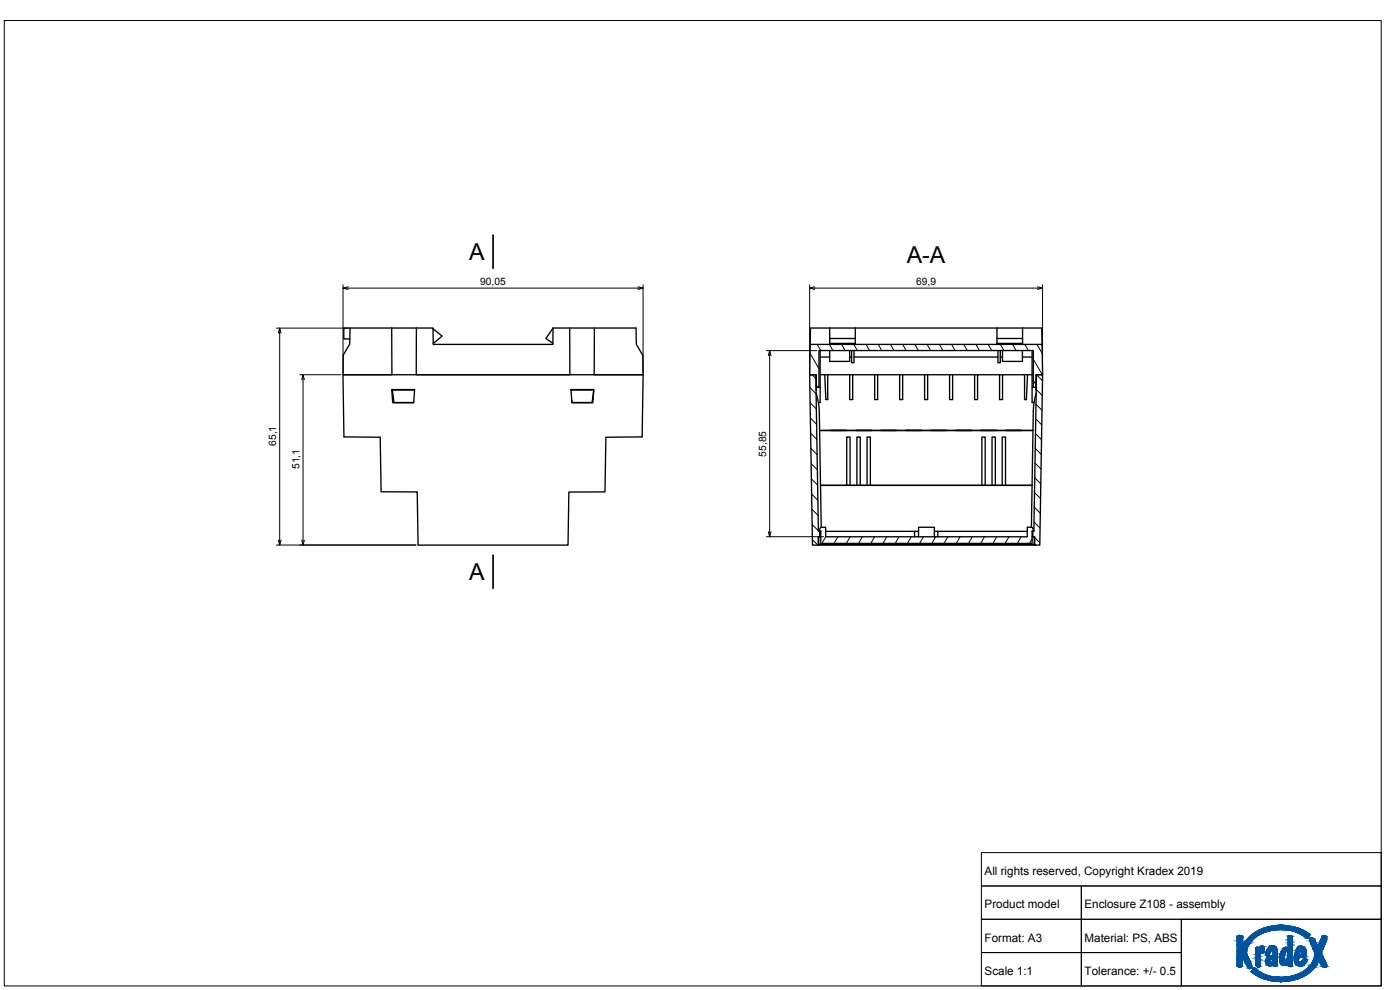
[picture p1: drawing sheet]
<svg xmlns="http://www.w3.org/2000/svg" width="420mm" height="297mm" viewBox="0 0 420 297" stroke-linecap="round" stroke-linejoin="round" font-family="sans-serif">
<defs><g id="words">
<g font-size="7">
<text x="140.8" y="78">A</text>
<text x="272.1" y="78.8">A-A</text>
<text x="140.8" y="174">A</text>
</g>
<g font-size="3.5">
<text x="295.5" y="262.5">All rights reserved, Copyright Kradex 2019</text>
<text x="295.5" y="272.5">Product model</text>
<text x="325.5" y="272.5">Enclosure Z108 - assembly</text>
<text x="295.5" y="282.5">Format: A3</text>
<text x="325.5" y="282.5">Material: PS, ABS</text>
<text x="295.5" y="292.5">Scale 1:1</text>
<text x="325.5" y="292.5">Tolerance: +/- 0.5</text>
</g>
<g font-size="3.1">
<text x="144.1" y="85.4">90,05</text>
<text x="275" y="85.4">69,9</text>
<text x="82.9" y="133.8" transform="rotate(-90 82.9 133.8)">65,1</text>
<text x="229.9" y="137" transform="rotate(-90 229.9 137)">55,85</text>
<text x="89.9" y="140.8" transform="rotate(-90 89.9 140.8)">51,1</text>
</g>
</g></defs>
<!-- layer: MD_Visible -->
<g fill="none" stroke="#000" stroke-width=".4">
<path d="M105.1 98.4h12.5v14h-14.7l.1-5.9 2-3.3zM105.1 98.4h-1.9v3.3h1.8M117.6 98.4h7.4M125 98.4h5v4.9h35.9l.1-4.9M125 98.4l-.1 14h46.1v-14M130 98.7l2.7 2.1-2.7 2.3M166 98.4h24.9l.1 4.9 1.9 3.3 .1 5.8h-14.7l.1-14M166 98.4l-2.2 3.2 2.1 1.4M249 98.4v3.2M256.7 98.4v4.6M299.2 98.4v4.6M306.9 98.4v4.6"/>
<path d="M102.9 112.4h90.1l-.3 18.7-10.9 .1-.2 16.4h-10.9l-.2 16h-45l-.3-16h-10.8l-.3-16.4-10.9-.1zM117.6 116.9h6.8l-.2 3.9h-6.4zM117.7 116.9l6.7 .1M117.7 117l.6 3.8h5.9M171.4 116.9h6.8l-.3 3.9h-6.3zM171.4 117h6.8M178.2 117.1l-.5 3.7h-6l-.1-.8M243 112.4h1.8l.8 47h.4v1.7h-.5v2.5h-1.7zM243.2 103.3v-4.9h69.4l.1 4.9M244.9 117.9l.7 2.9 .3 2.9 .6 34.5M245 116.2v-3.8h-2l.2-9.1h69.5l.2 9.1h-2v3.8M245 116.2h.8v-11h64.3v11h.8"/>
<path d="M245 116.2l-.1 .8M245.8 116.2h.3v4.6h-.5M246.1 112.4h47.3M246.1 105.2v11M246.1 107.1h2.9M247.5 112.4l.4 7.5h.5v-7.5M249 105.2v3.2h6v-3.2M249 103v.3M249 103h7.7M255 107.1h.6M255 112.4v7.5h.9v-7.5M255.6 105.2v3.6h.7v-3.6"/>
<path d="M256.3 107.1h43.2M256.7 101.6h-7.7v1.4M256.7 103v.3M262.5 112.4v7.5h.9v-7.5M270 112.4v7.5h.9v-7.5M277.5 112.4v7.5h.9v-7.5M285 112.4v7.5h.9v-7.5M292.5 112.4v7.5h.9v-7.5h6.6M299.2 103v.3M299.2 101.6h7.7M299.2 103h7.7M299.5 105.2v3.6h.7v-3.6"/>
<path d="M300 112.4v7.5h.9v-7.5h6.6v7.5h.5l.4-7.5M300 112.4h.9M300.2 107.1h.7M300.9 105.2v3.2h5.9v-3.2M306.8 107.1h2.9M306.9 103v.3M307.5 112.4h2.2M309.7 105.2v15.6h.6M309.7 116.2h.4M310.9 116.2l.1 .8M311 117.9l-.6 2.7-.3 2.8-.6 34.8M311.1 112.4h1.8l-.8 51.2h-1.5v-2.5h-.6v-1.7h.3z"/>
<path d="M246 129.2h64M246 129.1h64M249.3 129.1h4.8zM256.8 129.1h4.8zM264.3 129.1h4.8zM271.8 129.1h4.8zM279.3 129.1h4.8zM286.8 129.1h4.8zM294.3 129.1h4.8zM301.8 129.1h4.8zM246 159.4h.3M246.2 145.6h63.5"/>
<path d="M247.8 159.4h26.7M254.1 145.6v-14.5h1v14.5M257.2 145.6v-14.5h1v14.5M260.2 145.6v-14.5h1v14.5M275.7 159.4h-1.2v1.7M280.4 159.4h1M281.4 159.4h26.9M281.4 159.4v1.7M294.7 145.6v-14.5h1v14.5M298.7 145.6v-14.5h-1v14.5h3.1v-14.5h1v14.5M309.7 159.4h.3M245.5 163.6h65.1"/>
<path d="M245.7 161.1v2.2h63.6M246 161.1h.3M246.3 163.3v-4h-.6l.6-1.1h1.5v2.9h60.5v-2.9h1.4l.6 1.1h-.6v4h-.4v-.3h-62.5v.3M275.7 161.1v-2.9h4.7v2.9M309.7 161.1h.3M310.4 161.1v2.2h-.7"/>
</g>
<!-- layer: Tabelka -->
<path d="M1.3 6.2h413.2v289.6h-413.2zM294.5 255.8h120v10h-120zM294.5 275.8h30v10h-30zM294.5 265.8h30v10h-30zM324.5 265.8h90v30h-60v-20h60h-90zM324.5 275.8h30v10h-30zM294.5 285.8h30v10h-30zM324.5 285.8h30v10h-30z" fill="none" stroke="#000" stroke-width=".3"/>
<g fill="#00539f" stroke="#00539f" stroke-width=".3">
<path d="M383.7 277.6h1.3z"/>
<path d="M390.8 280.6h2.3z"/>
<path d="M371.9 280.6h.3z"/>
<path d="M386.9 280.7h.2z"/>
<path d="M371.5 280.8h1.2z"/>
<path d="M393.4 281.3l.2 .1z"/>
<path d="M381.6 283.7h.2z"/>
<path d="M390.2 283.8h.2z"/>
<path d="M378.7 283.8h.1z"/>
<path d="M377.3 284.2h.2z"/>
<path d="M385.7 284.2h.3z"/>
<path d="M378.8 286.1h.2z"/>
<path d="M390.6 286.3h1.4z"/>
<path d="M381.4 286.9h.2z"/>
<path d="M391.6 287.5h.2z"/>
<path d="M385.4 289.7h.1z"/>
<path d="M385.4 289.7h.2z"/>
<path d="M381 289.8h.3z"/>
<path d="M390 289.9h.7z"/>
<path d="M382.6 289.9h.4z"/>
<path d="M387.2 290h.4z"/>
<path d="M377.4 290.1h.5z"/>
<path d="M372 290.2h.2z"/>
<path d="M397.4 290.2h.2z"/>
<path d="M376.3 290.3h.1z"/>
<path d="M375 290.6h.2z"/>
<path d="M383.7 277.6h1.7zM383.5 277.6h1.9z"/>
<path d="M383.5 277.6l2.3 .1zM383 277.7h2.8z"/>
<path d="M383 277.7h3.3zM382.6 277.7h3.7z"/>
<path d="M382.6 277.7h3.9zM382.3 277.7h4.2z"/>
<path d="M382.3 277.7l4.9 .2zM381.7 277.9h5.5z"/>
<path d="M381.7 277.9h5.5zM381.6 277.9h5.6z"/>
<path d="M381.6 277.9l6.2 .1zM381 278h6.8z"/>
<path d="M381 278h7.1zM380.8 278h7.3z"/>
<path d="M380.8 278l7.7 .1zM380.4 278.1h8.1z"/>
<path d="M380.4 278.1l8.5 .2zM379.9 278.3h9z"/>
<path d="M379.9 278.3h9.2zM379.7 278.3h9.4z"/>
<path d="M379.7 278.3l10 .2-.6-.2zM379.2 278.5l.5-.2 10 .2z"/>
<path d="M379.2 278.5h10.6zM379.1 278.5h10.7z"/>
<path d="M379.1 278.5l11.2 .2-.5-.2zM378.6 278.7l.5-.2 11.2 .2z"/>
<path d="M378.6 278.7l11.9 .1zM378.3 278.8h12.2z"/>
<path d="M378.3 278.8l12.4 .1zM378.2 278.9h12.5z"/>
<path d="M384.4 278.9h6.3zM384.4 278.9h6.3z"/>
<path d="M378.2 278.9h6.2zM378.2 278.9h6.2z"/>
<path d="M384.5 278.9h6.2zM384.5 278.9h6.2z"/>
<path d="M378.2 278.9h6zM378.2 278.9h6.2z"/>
<path d="M384.5 278.9h6.2zM384.5 278.9h6.2z"/>
<path d="M378.2 278.9h6zM378.1 278.9h5.4z"/>
<path d="M384.7 278.9l6.1 .1zM384.7 278.9l6.1 .1z"/>
<path d="M378.1 278.9h5.4zM378 279h4.8zM378 279h4.8zM378 279h4.8z"/>
<path d="M385.6 279h5.4zM385.6 279h5.4z"/>
<path d="M378 279h4.8zM377.8 279.1h4.3z"/>
<path d="M386.4 279l4.9 .2zM386.4 279l4.9 .2zM387.2 279.2h4.1zM387.2 279.2h4.1z"/>
<path d="M377.8 279.1h4.3zM377.6 279.2h3.9z"/>
<path d="M377.6 279.2h3.9zM377.5 279.3h3.7z"/>
<path d="M377.5 279.3h3.7zM377.3 279.4h3.5z"/>
<path d="M387.2 279.2l4.4 .2-.3-.2zM387.2 279.2l4.4 .2h-3.6z"/>
<path d="M377.3 279.4l2.9 .1 .6-.1zM377 279.5l.3-.1 2.9 .1z"/>
<path d="M377 279.5h3.2zM376.9 279.6h3.2z"/>
<path d="M388 279.4l4 .2-.4-.2zM388 279.4l4 .2h-3.3z"/>
<path d="M388.7 279.6h3.3zM388.7 279.6h3.3z"/>
<path d="M376.9 279.6l2.7 .1 .5-.1zM376.7 279.7l.2-.1 2.7 .1z"/>
<path d="M376.7 279.7h2.9zM376.4 279.9h2.8z"/>
<path d="M388.8 279.6l3.6 .3-.4-.3zM388.8 279.6l3.6 .3h-2.9z"/>
<path d="M376.4 279.9h2.8zM376.3 280h2.7z"/>
<path d="M389.5 279.9l3.1 .1zM389.5 279.9l3.1 .1z"/>
<path d="M376.3 280l2.2 .2 .5-.2zM376 280.2l.3-.2 2.2 .2z"/>
<path d="M389.7 280l3.2 .2-.3-.2zM389.7 280l3.2 .2h-2.7z"/>
<path d="M376 280.2h2.5zM376 280.2h2.5z"/>
<path d="M390.2 280.2h2.8zM390.2 280.2h2.8z"/>
<path d="M390.2 280.2l2.8 .1zM390.2 280.2l2.8 .1z"/>
<path d="M390.3 280.3h2.7zM390.3 280.3h2.7z"/>
<path d="M390.3 280.3h2.8zM390.3 280.3h2.8z"/>
<path d="M390.3 280.3h2.8zM390.3 280.3h2.8z"/>
<path d="M390.4 280.3l2.7 .1zM390.4 280.3l2.7 .1z"/>
<path d="M390.4 280.4h2.7zM390.4 280.4h2.7z"/>
<path d="M390.5 280.4l2.6 .1zM390.5 280.4l2.6 .1z"/>
<path d="M376 280.2l1.9 .3 .6-.3zM375.6 280.5l.4-.3 1.9 .3z"/>
<path d="M375.6 280.5h2.3zM375.5 280.6h2.3z"/>
<path d="M390.6 280.5h2.5zM390.6 280.5l2.5 .1zM390.8 280.6h2.3z"/>
<path d="M390.8 280.6h2.3zM390.8 280.6h2.3z"/>
<path d="M371.9 280.6l.3 .1zM371.9 280.7h.3z"/>
<path d="M390.9 280.6h2.2zM390.9 280.6l2.1 .1z"/>
<path d="M397.3 280.7h.2zM397.3 280.7h.2z"/>
<path d="M371.9 280.7h.6zM371.7 280.7h.8z"/>
<path d="M371.7 280.7h.8zM371.6 280.7h.9z"/>
<path d="M386.9 280.7h.3zM386.9 280.7h.3z"/>
<path d="M397.3 280.7h.3zM397.2 280.7h.4z"/>
<path d="M386.9 280.7h.4zM386.8 280.7h.5z"/>
<path d="M397.2 280.7h.5zM397.1 280.7h.6z"/>
<path d="M391 280.7h2zM391 280.7l2 .1z"/>
<path d="M386.8 280.7l.6 .1zM386.8 280.7l.6 .1z"/>
<path d="M371.6 280.7l1.1 .1zM371.5 280.8h1.2zM371.5 280.8h1.2z"/>
<path d="M386.8 280.8h.7zM386.7 280.8h.8z"/>
<path d="M375.5 280.6l1.9 .2 .4-.2zM375.3 280.8l.2-.2 1.9 .2z"/>
<path d="M371.5 280.8h1.3zM371.5 280.8h1.3z"/>
<path d="M397.1 280.7l.7 .1zM397.1 280.7l.7 .1z"/>
<path d="M386.7 280.8l.9 .1zM386.7 280.8l.9 .1z"/>
<path d="M397 280.8l.8 .1zM397 280.9h.8z"/>
<path d="M386.6 280.9h1.1zM386.6 280.9h1.1z"/>
<path d="M371.4 280.8l1.4 .1zM371.4 280.9h1.4z"/>
<path d="M371.4 280.9h1.4zM371.4 280.9h1.4z"/>
<path d="M397 280.9h.9zM397 280.9h.9z"/>
<path d="M375.3 280.8h2.1zM375.1 280.9h2.1z"/>
<path d="M397 280.9h.9zM397 280.9h.9z"/>
<path d="M391.1 280.8l1.7 .2 .2-.2zM391.1 280.8l1.7 .2h-1.4z"/>
<path d="M391.4 281h1.4zM391.4 281h1.4z"/>
<path d="M396.9 280.9l1.1 .1zM396.9 280.9l1.1 .1z"/>
<path d="M371.3 280.9l1.6 .1zM371.3 280.9l1.6 .1z"/>
<path d="M396.9 281h1.1zM396.9 281h1.1z"/>
<path d="M386.6 280.9l1.2 .1zM386.6 280.9l1.2 .1zM386.6 281h1.2zM386.6 281h1.2z"/>
<path d="M371.3 281h1.6zM371.3 281h1.6z"/>
<path d="M386.6 281l1.2 .1zM386.6 281l1.2 .1z"/>
<path d="M396.9 281l1.2 .1zM396.9 281l1.2 .1z"/>
<path d="M371.3 281l1.6 .1zM371.3 281l1.6 .1z"/>
<path d="M386.6 281.1h1.2zM386.6 281.1h1.2zM386.6 281.1h1.2zM386.6 281.1h1.2z"/>
<path d="M375.1 280.9l1.9 .2 .2-.2zM375.1 280.9l1.9 .2h-2.1z"/>
<path d="M386.6 281.1l1.3 .1zM386.6 281.1l1.3 .1z"/>
<path d="M371.3 281.1l1.6 .1zM371.3 281.1l1.6 .1z"/>
<path d="M386.6 281.2h1.3zM386.6 281.2h1.3z"/>
<path d="M391.4 281l1.2 .2 .2-.2zM391.4 281l1.2 .2h-.9z"/>
<path d="M396.8 281.1l1.3 .1zM396.8 281.1l1.3 .1h-1.4z"/>
<path d="M371.3 281.2h1.6zM371.3 281.2h1.6zM371.3 281.2h1.6zM371.3 281.2h1.6z"/>
<path d="M396.7 281.2l1.5 .1zM396.7 281.2l1.5 .1z"/>
<path d="M371.3 281.2l1.6 .1zM371.3 281.2l1.6 .1z"/>
<path d="M371.3 281.3h1.6zM371.3 281.3h1.6zM371.3 281.3h1.6zM371.3 281.3h1.6z"/>
<path d="M371.3 281.3h1.6zM371.3 281.3h1.6z"/>
<path d="M374.9 281.1l1.8 .2 .3-.2zM374.9 281.1l1.8 .2h-2z"/>
<path d="M386.6 281.2l1.3 .1zM386.6 281.2l1.3 .1zM386.6 281.3h1.3zM386.6 281.3h1.3z"/>
<path d="M371.3 281.3h1.6zM371.3 281.3h1.6z"/>
<path d="M391.7 281.2h.9zM391.7 281.2l.8 .1z"/>
<path d="M371.3 281.3h1.6zM371.3 281.3h1.6z"/>
<path d="M393.4 281.4h.2zM393.3 281.4h.3z"/>
<path d="M393.3 281.4h.4zM393.3 281.4h.4z"/>
<path d="M386.6 281.3l1.3 .1zM386.6 281.3l1.3 .1z"/>
<path d="M391.9 281.3h.6zM391.9 281.3l.6 .1z"/>
<path d="M393.3 281.4h.4zM393.2 281.4h.5z"/>
<path d="M393.2 281.4h.5zM393.2 281.4h.5z"/>
<path d="M393.2 281.4h.6zM393.2 281.4h.6z"/>
<path d="M371.3 281.3l1.6 .1zM371.3 281.3l1.6 .1z"/>
<path d="M371.3 281.4h1.6zM371.3 281.4h1.6z"/>
<path d="M392 281.4h.5zM392 281.4h.4z"/>
<path d="M386.6 281.4l1.3 .1zM386.6 281.4l1.3 .1z"/>
<path d="M393.2 281.4l.7 .1zM393.2 281.4l.7 .1z"/>
<path d="M374.7 281.3h2zM374.7 281.3l1.8 .2h-1.9z"/>
<path d="M393.1 281.5h.9zM393.1 281.5h.9z"/>
<path d="M386.6 281.5h1.3zM386.6 281.5h1.3z"/>
<path d="M392 281.4h.4zM392 281.4l.4 .1zM392.1 281.5h.3zM392.1 281.5h.3z"/>
<path d="M396.7 281.3l1.5 .2v-.2zM396.7 281.3l1.5 .2h-1.6z"/>
<path d="M392.1 281.5h.3zM392.1 281.5h.3z"/>
<path d="M392.1 281.5h.3zM392.1 281.5h.3zM392.1 281.5h.3zM392.1 281.5h.3zM392.1 281.5h.3zM392.1 281.5h.3zM392.1 281.5h.3zM392.1 281.5h.3z"/>
<path d="M386.6 281.5l1.3 .1zM386.6 281.5l1.3 .1z"/>
<path d="M396.6 281.5l1.6 .1zM396.6 281.5l1.6 .1z"/>
<path d="M392.1 281.5h.3zM392.1 281.5l.2 .1z"/>
<path d="M393.1 281.5l1.1 .1zM393.1 281.5l1.1 .1z"/>
<path d="M393.1 281.6h1.1zM393.1 281.6h1.1z"/>
<path d="M371.3 281.4l1.6 .2v-.2zM371.3 281.4l1.6 .2h-1.6z"/>
<path d="M371.3 281.6l1.6 .1zM371.3 281.6l1.6 .1z"/>
<path d="M386.6 281.6l1.3 .1zM386.6 281.6l1.3 .1z"/>
<path d="M374.6 281.5l1.7 .2 .2-.2zM374.6 281.5l1.7 .2h-2z"/>
<path d="M393.1 281.6l1.2 .1zM393.1 281.6l1.2 .1h-1.3z"/>
<path d="M393 281.7h1.4zM393 281.7h1.4z"/>
<path d="M396.6 281.6l1.6 .2v-.2zM396.6 281.6l1.6 .2h-1.8z"/>
<path d="M374.3 281.7h2zM374.3 281.7l1.8 .1z"/>
<path d="M386.6 281.7l1.3 .2v-.2zM386.6 281.7l1.3 .2h-1.3z"/>
<path d="M371.3 281.7l1.6 .2v-.2zM371.3 281.7l1.6 .2h-1.6z"/>
<path d="M393 281.7l1.5 .2-.1-.2zM393 281.7l1.5 .2h-1.4z"/>
<path d="M393.1 281.9h1.4zM393.1 281.9h1.4z"/>
<path d="M396.4 281.8l1.8 .2v-.2zM396.4 281.8l1.8 .2h-1.8z"/>
<path d="M386.6 281.9l1.3 .1zM386.6 281.9l1.3 .1z"/>
<path d="M371.3 281.9l1.6 .1zM371.3 281.9l1.6 .1z"/>
<path d="M393.1 281.9l1.5 .1zM393.1 281.9l1.5 .1z"/>
<path d="M393.1 282h1.5zM393.1 282h1.5z"/>
<path d="M393.1 282l1.5 .1zM393.1 282l1.5 .1z"/>
<path d="M396.4 282h1.8zM396.4 282l1.8 .1z"/>
<path d="M393.1 282.1h1.5zM393.1 282.1h1.5z"/>
<path d="M374.3 281.8l1.5 .3 .3-.3zM374.3 281.8l1.5 .3h-1.8z"/>
<path d="M371.3 282l1.6 .2v-.2zM371.3 282l1.6 .2h-1.6z"/>
<path d="M393.1 282.1l1.5 .1zM393.1 282.1l1.5 .1z"/>
<path d="M374 282.1h1.8zM374 282.1l1.7 .1z"/>
<path d="M396.3 282.1h1.9zM396.3 282.1l1.8 .1h-1.9z"/>
<path d="M386.6 282l1.3 .3v-.3zM386.6 282l1.3 .3h-1.3z"/>
<path d="M396.2 282.2h1.9zM396.2 282.2l1.9 .1z"/>
<path d="M396.2 282.3h1.9zM396.2 282.3h1.9z"/>
<path d="M386.6 282.3h1.3zM386.6 282.3h1.3z"/>
<path d="M393.1 282.2l1.6 .2-.1-.2zM393.1 282.2l1.6 .2h-1.6z"/>
<path d="M371.3 282.2l1.6 .2v-.2zM371.3 282.2l1.6 .2h-1.6z"/>
<path d="M393.1 282.4h1.6zM393.1 282.4h1.6z"/>
<path d="M396.2 282.3h1.9zM396.2 282.3l1.9 .1z"/>
<path d="M396.2 282.4h1.9zM396.2 282.4h1.8z"/>
<path d="M396.2 282.4h1.8zM396.2 282.4h1.8z"/>
<path d="M396.1 282.4h1.9zM396.1 282.4l1.9 .2z"/>
<path d="M374 282.2l1.5 .4 .2-.4zM374 282.2l1.5 .4h-1.8z"/>
<path d="M373.7 282.6h1.8zM373.7 282.6h1.7z"/>
<path d="M396.1 282.6h1.9zM396.1 282.6h1.8z"/>
<path d="M396.1 282.6l1.8 .1zM396.1 282.6l1.8 .1z"/>
<path d="M393.1 282.4l1.8 .3-.2-.3zM393.1 282.4l1.8 .3h-1.6z"/>
<path d="M371.3 282.4l1.6 .3v-.3zM371.3 282.4l1.6 .3h-1.6z"/>
<path d="M386.6 282.3l1.3 .5v-.5zM386.6 282.3l1.3 .5h-1.3z"/>
<path d="M386.6 282.8h1.3zM386.6 282.8h1.3z"/>
<path d="M371.3 282.7l1.6 .1zM371.3 282.7l1.6 .1z"/>
<path d="M396.1 282.7l1.7 .2 .1-.2zM396.1 282.7l1.7 .2h-1.8z"/>
<path d="M393.3 282.7l1.7 .2zM393.3 282.7l1.7 .2zM393.3 282.9h1.7zM393.3 282.9h1.7z"/>
<path d="M393.3 282.9h1.7zM393.3 282.9h1.7z"/>
<path d="M393.4 282.9h1.6zM393.4 282.9h1.6z"/>
<path d="M396 282.9h1.8zM396 282.9l1.8 .1z"/>
<path d="M371.3 282.8l1.6 .2v-.2zM371.3 282.8l1.6 .2h-1.6z"/>
<path d="M393.4 282.9l1.6 .1zM393.4 282.9l1.6 .1z"/>
<path d="M373.7 282.6l1.4 .4 .3-.4zM373.7 282.6l1.4 .4h-1.6z"/>
<path d="M395.9 283h1.9zM395.9 283l1.9 .1z"/>
<path d="M373.5 283h1.6zM373.5 283l1.6 .1z"/>
<path d="M393.4 283l1.7 .1zM393.4 283l1.7 .1z"/>
<path d="M393.4 283.1h1.7zM393.4 283.1h1.7z"/>
<path d="M373.5 283.1h1.6zM373.5 283.1h1.6z"/>
<path d="M373.4 283.1h1.7zM373.4 283.1h1.6z"/>
<path d="M373.4 283.1h1.6zM373.4 283.1l1.6 .1zM373.4 283.2h1.6zM373.4 283.2h1.6zM373.4 283.2h1.6zM373.4 283.2h1.6z"/>
<path d="M373.4 283.2h1.6zM373.4 283.2h1.6z"/>
<path d="M371.3 283l1.6 .2v-.2zM371.3 283l1.6 .2h-1.6z"/>
<path d="M393.4 283.1l1.7 .1zM393.4 283.1l1.7 .1z"/>
<path d="M395.9 283.1l1.8 .1 .1-.1zM395.9 283.1l1.8 .1h-1.8z"/>
<path d="M386.6 282.8l1.3 .5v-.5zM386.6 282.8l1.3 .5h-1.3z"/>
<path d="M386.6 283.3h1.3zM386.6 283.3h1.3z"/>
<path d="M373.4 283.2h1.6zM373.4 283.2l1.6 .1z"/>
<path d="M371.3 283.2l1.6 .1zM371.3 283.2l1.6 .1z"/>
<path d="M395.9 283.2h1.8zM395.9 283.2l1.8 .1z"/>
<path d="M393.5 283.2l1.7 .1zM393.5 283.2l1.7 .1zM393.5 283.3h1.7zM393.5 283.3h1.7z"/>
<path d="M393.5 283.3h1.7zM393.5 283.3h1.7zM393.5 283.3h1.7zM393.5 283.3h1.7z"/>
<path d="M373.4 283.3h1.6zM373.4 283.3l1.5 .1z"/>
<path d="M371.3 283.3l1.6 .1zM371.3 283.3l1.6 .1z"/>
<path d="M395.8 283.3h1.9zM395.8 283.3l1.8 .1z"/>
<path d="M393.5 283.3l1.7 .1zM393.5 283.3l1.7 .1z"/>
<path d="M373.3 283.4h1.6zM373.3 283.4h1.6z"/>
<path d="M373.3 283.4h1.6zM373.3 283.4h1.6z"/>
<path d="M371.3 283.4h1.6zM371.3 283.4h1.6z"/>
<path d="M371.3 283.4h1.6zM371.3 283.4h1.6z"/>
<path d="M373.3 283.4h1.6zM373.3 283.4h1.6z"/>
<path d="M373.3 283.4h1.6zM373.3 283.4l1.5 .1z"/>
<path d="M395.8 283.4h1.8zM395.8 283.4l1.7 .1z"/>
<path d="M373.2 283.5h1.6zM373.2 283.5h1.6z"/>
<path d="M393.5 283.4l1.8 .2-.1-.2zM393.5 283.4l1.8 .2h-1.7z"/>
<path d="M393.6 283.6h1.7zM393.6 283.6h1.7z"/>
<path d="M371.3 283.4l1.6 .2v-.2zM371.3 283.4l1.6 .2h-1.6z"/>
<path d="M381.6 283.7h.3zM381.6 283.7h.3z"/>
<path d="M373.2 283.5h1.6zM373.2 283.5l1.5 .2h-1.5z"/>
<path d="M386.6 283.3l1.3 .4v-.4zM386.6 283.3l1.3 .4h-1.4z"/>
<path d="M395.7 283.5l1.8 .2v-.2zM395.7 283.5l1.8 .2h-1.8z"/>
<path d="M381.6 283.7h.6zM381.4 283.7h.8z"/>
<path d="M371.3 283.6l1.6 .2zM371.3 283.6l1.6 .2z"/>
<path d="M393.6 283.6l1.8 .2-.1-.2zM393.6 283.6l1.8 .2h-1.7z"/>
<path d="M381.4 283.7l.9 .1zM381.3 283.8h1z"/>
<path d="M386.5 283.7l1.4 .1zM386.5 283.7l1.4 .1z"/>
<path d="M373.2 283.7h1.5zM373.2 283.7l1.5 .1z"/>
<path d="M371.3 283.8h1.6zM371.3 283.8h1.6z"/>
<path d="M395.7 283.7h1.8zM395.7 283.7l1.7 .1z"/>
<path d="M390.2 283.8h.4zM390 283.8h.6z"/>
<path d="M378.7 283.8h.2zM378.6 283.8h.3z"/>
<path d="M378.6 283.8l.4 .1zM378.6 283.8l.4 .1z"/>
<path d="M393.7 283.8l1.8 .1zM393.7 283.8l1.8 .1z"/>
<path d="M371.3 283.8l1.6 .1zM371.3 283.8l1.6 .1z"/>
<path d="M390 283.8l.7 .1zM389.9 283.9h.8z"/>
<path d="M381.3 283.8l1.2 .1zM381.1 283.9h1.4z"/>
<path d="M378.6 283.9h.4zM378.4 283.9h.6z"/>
<path d="M395.6 283.8h1.8zM395.6 283.8l1.8 .1z"/>
<path d="M393.7 283.9h1.9zM393.7 283.9h1.9z"/>
<path d="M373.1 283.8h1.6zM373.1 283.8l1.5 .1z"/>
<path d="M378.4 283.9h.7zM378.4 283.9h.7z"/>
<path d="M381.1 283.9h1.5zM381.1 283.9h1.5z"/>
<path d="M371.3 283.9l1.6 .1zM371.3 283.9l1.6 .1z"/>
<path d="M389.9 283.9l1 .1zM389.8 284h1.1z"/>
<path d="M373.1 283.9h1.5zM373.1 283.9l1.5 .1zM373 284h1.6zM373 284h1.6z"/>
<path d="M378.4 283.9l.8 .1zM378.3 284h.9z"/>
<path d="M373 284h1.6zM373 284h1.6z"/>
<path d="M371.3 284h1.7zM371.3 284h1.7z"/>
<path d="M389.8 284h1.2zM389.7 284h1.3z"/>
<path d="M393.7 283.9h3.7zM393.7 283.9l3.6 .1z"/>
<path d="M381.1 283.9l1.6 .1zM381 284h1.7z"/>
<path d="M378.3 284h1zM378.3 284h1z"/>
<path d="M378.2 284l1.1 .1zM378.2 284l1.1 .1z"/>
<path d="M386.5 283.8l1.4 .3v-.3zM386.5 283.8l1.4 .3h-1.4z"/>
<path d="M389.7 284l1.5 .1zM389.7 284l1.5 .1z"/>
<path d="M381 284l1.8 .1zM381 284l1.8 .1z"/>
<path d="M378.2 284.1h1.1zM378.2 284.1h1.1z"/>
<path d="M380.9 284.1h2zM380.9 284.1h2z"/>
<path d="M378.2 284.1h1.1zM378.2 284.1h1.1z"/>
<path d="M393.8 284l3.5 .2v-.2zM393.8 284l3.5 .2h-3.4z"/>
<path d="M389.7 284.1l1.7 .1zM389.5 284.2h1.9z"/>
<path d="M378.2 284.1l1.2 .1zM378.2 284.1l1.2 .1z"/>
<path d="M389.5 284.2h1.9zM389.5 284.2h1.9z"/>
<path d="M386.5 284.1l1.4 .1zM386.5 284.1l1.4 .1z"/>
<path d="M377.3 284.2h.2zM377.2 284.2h.3z"/>
<path d="M385.7 284.2h.4zM385.6 284.2h.5z"/>
<path d="M377.2 284.2h.4zM377.1 284.2h.5z"/>
<path d="M378.1 284.2h1.3zM378.1 284.2h1.3z"/>
<path d="M385.6 284.2l.6 .1zM385.5 284.3h.7z"/>
<path d="M389.5 284.2l2 .1zM389.5 284.2l2 .1z"/>
<path d="M377.1 284.2l.5 .1zM377 284.3h.6z"/>
<path d="M380.9 284.1l2.1 .2-.1-.2zM380.9 284.1l2.1 .2h-2.3z"/>
<path d="M385.5 284.3h.8zM385.4 284.3h.9z"/>
<path d="M378.1 284.2l1.3 .1zM378.1 284.2l1.3 .1z"/>
<path d="M393.9 284.2h3.4zM393.9 284.2l3.3 .1z"/>
<path d="M380.7 284.3h2.3zM380.7 284.3h2.3z"/>
<path d="M386.5 284.2l1.4 .1zM386.5 284.2l1.4 .1z"/>
<path d="M385.4 284.3l.9 .1zM385.4 284.4h.9z"/>
<path d="M386.5 284.3l1.4 .1zM386.5 284.3l1.4 .1z"/>
<path d="M378.1 284.3l1.3 .1zM378.1 284.3l1.3 .1z"/>
<path d="M389.4 284.3l2.2 .1zM389.4 284.3l2.2 .1z"/>
<path d="M389.3 284.4h2.3zM389.3 284.4h2.3z"/>
<path d="M378.1 284.4h1.3zM378.1 284.4h1.3z"/>
<path d="M377 284.3l.8 .1zM377 284.3l.8 .1z"/>
<path d="M386.5 284.4h1.4zM386.5 284.4h1.4z"/>
<path d="M371.3 284l3.1 .4 .2-.4zM371.3 284l3.1 .4h-3.1z"/>
<path d="M385.4 284.4h1.1zM385.2 284.4h1.3z"/>
<path d="M393.9 284.3h3.3zM393.9 284.3l3.2 .1z"/>
<path d="M394 284.4l3.1 .1zM394 284.4l3.1 .1z"/>
<path d="M385.2 284.4l1.3 .1zM385.2 284.5h1.3z"/>
<path d="M377 284.4l.8 .1zM377 284.4l.8 .1z"/>
<path d="M385.2 284.5h1.3zM385.2 284.5h1.3z"/>
<path d="M386.5 284.4l1.4 .1zM386.5 284.4l1.4 .1z"/>
<path d="M377 284.5h.9zM377 284.5h.9z"/>
<path d="M378 284.4l1.4 .1zM378 284.4l1.4 .1z"/>
<path d="M377 284.5h1zM377 284.5h1z"/>
<path d="M386.5 284.5h1.4zM386.5 284.5h1.4zM386.5 284.5h1.4zM386.5 284.5h1.4z"/>
<path d="M385.2 284.5h1.3zM385.2 284.5h1.3z"/>
<path d="M377 284.5h2.4zM377 284.5h2.4z"/>
<path d="M389.3 284.4l2.4 .1zM389.3 284.4l2.4 .1z"/>
<path d="M377 284.5h2.4zM377 284.5h2.4z"/>
<path d="M376.9 284.5h2.5zM376.9 284.5h2.5zM376.9 284.5h2.5zM376.9 284.5h2.5z"/>
<path d="M380.7 284.3l2.5 .3-.2-.3zM380.7 284.3l2.5 .3h-2.7z"/>
<path d="M394 284.5h3.1zM394 284.5l3.1 .1z"/>
<path d="M376.9 284.5l2.5 .1zM376.9 284.5l2.5 .1z"/>
<path d="M380.5 284.6h2.7zM380.5 284.6h2.7z"/>
<path d="M376.9 284.6h2.5zM376.9 284.6h2.5z"/>
<path d="M385.2 284.5h2.7zM385.2 284.5l2.6 .1h-2.7z"/>
<path d="M389.2 284.5l2.6 .1zM389.2 284.5l2.6 .1z"/>
<path d="M394 284.6h3.1zM394 284.6h3.1z"/>
<path d="M394.1 284.6l3 .1zM394.1 284.6l3 .1z"/>
<path d="M389.2 284.6l2.6 .1zM389.2 284.6l2.6 .1z"/>
<path d="M376.9 284.6l2.5 .1zM376.9 284.6l2.5 .1z"/>
<path d="M394.1 284.7h3zM394.1 284.7h2.9z"/>
<path d="M376.9 284.7l2.5 .1zM376.9 284.7l2.5 .1z"/>
<path d="M394.1 284.7h2.9zM394.1 284.7l2.9 .1zM394.1 284.8h2.9zM394.1 284.8h2.9z"/>
<path d="M385.1 284.6l2.7 .2zM385.1 284.6l2.7 .2h-2.9z"/>
<path d="M380.5 284.6l2.8 .2-.1-.2zM380.5 284.6l2.8 .2h-2.9z"/>
<path d="M376.9 284.8h2.5zM376.9 284.8h2.5z"/>
<path d="M394.1 284.8h2.9zM394.1 284.8h2.9zM394.1 284.8h2.9zM394.1 284.8h2.9z"/>
<path d="M380.4 284.8h2.9zM380.4 284.8h2.9z"/>
<path d="M389.2 284.7l2.7 .2-.1-.2zM389.2 284.7l2.7 .2h-2.8z"/>
<path d="M376.9 284.8l2.5 .1zM376.9 284.8l2.5 .1z"/>
<path d="M394.1 284.8l2.9 .1zM394.1 284.8l2.9 .1z"/>
<path d="M394.1 284.9h2.9zM394.1 284.9h2.9zM394.2 284.9h2.8zM394.2 284.9h2.8z"/>
<path d="M371.3 284.4l3 .5 .1-.5zM371.3 284.4l3 .5h-3z"/>
<path d="M389.1 284.9h2.8zM389.1 284.9h2.8z"/>
<path d="M394.2 284.9h2.8zM394.2 284.9h2.8z"/>
<path d="M371.3 284.9h3zM371.3 284.9h3z"/>
<path d="M389 284.9l2.9 .1zM389 284.9l2.9 .1z"/>
<path d="M390.6 285h1.3zM390.6 285h1.3z"/>
<path d="M389 285h1.5zM389 285h1.6z"/>
<path d="M376.9 284.9l2.5 .1zM376.9 284.9l2.5 .1z"/>
<path d="M394.2 284.9h2.8zM394.2 284.9l2.7 .1z"/>
<path d="M389 285h1.5zM389 285h1.5z"/>
<path d="M390.6 285h1.4zM390.6 285h1.4z"/>
<path d="M390.7 285l1.3 .1zM390.7 285l1.3 .1z"/>
<path d="M380.3 284.8l3 .3v-.3zM380.3 284.8l3 .3h-3.1z"/>
<path d="M389 285h1.5zM389 285l1.4 .1z"/>
<path d="M380.2 285.1h3.1zM380.2 285.1h3.1z"/>
<path d="M371.3 284.9l2.9 .2 .1-.2zM371.3 284.9l2.9 .2h-2.9z"/>
<path d="M381.8 285.1h1.5zM381.8 285.1h1.5z"/>
<path d="M394.2 285h2.7zM394.2 285l2.7 .1z"/>
<path d="M376.9 285l2.5 .1v-.1zM376.9 285l2.5 .1h-2.5z"/>
<path d="M394.2 285.1h2.7zM394.2 285.1h2.7z"/>
<path d="M381.8 285.1h1.5zM381.8 285.1h1.5z"/>
<path d="M384.9 284.8l2.9 .3v-.3zM384.9 284.8l2.9 .3h-3.1z"/>
<path d="M380.2 285.1h1.6zM380.2 285.1l1.5 .1z"/>
<path d="M381.9 285.1l1.4 .1zM381.9 285.1l1.4 .1z"/>
<path d="M389 285.1h1.4zM389 285.1l1.3 .1z"/>
<path d="M376.9 285.1l2.5 .1zM376.9 285.1l2.5 .1z"/>
<path d="M390.7 285.1l1.3 .1zM390.7 285.1l1.3 .1z"/>
<path d="M381.9 285.2h1.4zM381.9 285.2h1.4z"/>
<path d="M384.7 285.1l3.1 .1zM384.7 285.1l3.1 .1z"/>
<path d="M386.3 285.2h1.5zM386.3 285.2h1.5z"/>
<path d="M384.6 285.2h1.7zM384.6 285.2h1.7z"/>
<path d="M384.6 285.2h1.7zM384.6 285.2h1.7z"/>
<path d="M386.3 285.2h1.5zM386.3 285.2h1.5z"/>
<path d="M381.9 285.2h1.4zM381.9 285.2h1.4z"/>
<path d="M390.7 285.2h1.3zM390.7 285.2h1.3zM390.8 285.2h1.2zM390.8 285.2h1.2z"/>
<path d="M376.9 285.2l2.5 .1zM376.9 285.2l2.5 .1z"/>
<path d="M384.6 285.2h1.7zM384.6 285.2l1.6 .1z"/>
<path d="M371.3 285.1l2.9 .2v-.2zM371.3 285.1l2.9 .2h-2.9z"/>
<path d="M380.2 285.2h1.5zM380.2 285.2l1.4 .1z"/>
<path d="M386.3 285.2l1.5 .1zM386.3 285.2l1.5 .1z"/>
<path d="M381.9 285.2l1.4 .1zM381.9 285.2l1.4 .1z"/>
<path d="M380.1 285.3h1.5zM380.1 285.3h1.5z"/>
<path d="M390.8 285.2l1.2 .1zM390.8 285.2l1.2 .1z"/>
<path d="M376.9 285.3h2.5zM376.9 285.3h2.5z"/>
<path d="M388.9 285.2h1.4zM388.9 285.2l1.4 .1h-1.4z"/>
<path d="M376.9 285.3h2.5zM376.9 285.3h2.5z"/>
<path d="M394.2 285.1l2.6 .2 .1-.2zM394.2 285.1l2.6 .2h-2.5z"/>
<path d="M384.6 285.3h1.6zM384.6 285.3h1.5z"/>
<path d="M376.9 285.3h2.5zM376.9 285.3h2.5z"/>
<path d="M380.1 285.3h1.5zM380.1 285.3l1.4 .1z"/>
<path d="M382 285.3l1.4 .1zM382 285.3l1.4 .1z"/>
<path d="M394.3 285.3h2.5zM394.3 285.3l2.5 .1z"/>
<path d="M386.4 285.3l1.4 .1zM386.4 285.3l1.4 .1z"/>
<path d="M376.9 285.3l2.5 .1zM376.9 285.3l2.5 .1z"/>
<path d="M371.3 285.3h2.9zM371.3 285.3l2.9 .1z"/>
<path d="M382 285.4h1.4zM382 285.4h1.4z"/>
<path d="M384.5 285.3h1.6zM384.5 285.3l1.5 .2z"/>
<path d="M386.4 285.4l1.4 .1zM386.4 285.4l1.4 .1z"/>
<path d="M390.8 285.3l1.2 .2v-.2zM390.8 285.3l1.2 .2h-1.2zM390.8 285.5h1.2zM390.8 285.5h1.2z"/>
<path d="M380 285.4h1.5zM380 285.4l1.4 .1z"/>
<path d="M376.9 285.4l2.5 .1zM376.9 285.4l2.5 .1z"/>
<path d="M386.4 285.5h1.4zM386.4 285.5h1.4z"/>
<path d="M380 285.5h1.4zM380 285.5h1.4z"/>
<path d="M390.8 285.5h1.2zM390.8 285.5h1.2z"/>
<path d="M371.3 285.4h2.9zM371.3 285.4l2.9 .1z"/>
<path d="M386.4 285.5h1.4zM386.4 285.5h1.4z"/>
<path d="M390.8 285.5l1.2 .1zM390.8 285.5l1.2 .1zM390.8 285.6h1.2zM390.8 285.6h1.2z"/>
<path d="M376.9 285.5h2.5zM376.9 285.5l2.5 .1z"/>
<path d="M390.8 285.6h1.2zM390.8 285.6h1.2z"/>
<path d="M382 285.4l1.4 .2v-.2zM382 285.4l1.4 .2h-1.4z"/>
<path d="M386.4 285.5l1.4 .1zM386.4 285.5l1.4 .1z"/>
<path d="M382 285.6h1.4zM382 285.6h1.4z"/>
<path d="M384.5 285.5h1.5zM384.5 285.5l1.4 .1z"/>
<path d="M384.4 285.6h1.5zM384.4 285.6h1.5z"/>
<path d="M388.9 285.3l1.2 .3 .2-.3zM388.9 285.3l1.2 .3h-1.3z"/>
<path d="M394.3 285.4l2.4 .2 .1-.2zM394.3 285.4l2.4 .2h-2.3z"/>
<path d="M371.3 285.5h2.9zM371.3 285.5l2.8 .1z"/>
<path d="M376.9 285.6h2.5zM376.9 285.6l2.5 .1z"/>
<path d="M390.8 285.6l1.2 .1zM390.8 285.6l1.2 .1z"/>
<path d="M371.3 285.6l2.8 .1zM371.3 285.6l2.8 .1z"/>
<path d="M388.8 285.6h1.3zM388.8 285.6l1.3 .1z"/>
<path d="M376.9 285.7h2.5zM376.9 285.7h2.5z"/>
<path d="M390.8 285.7h1.2zM390.8 285.7h1.2z"/>
<path d="M376.9 285.7h1.5zM376.9 285.7h1.5z"/>
<path d="M380 285.5l1.3 .2 .1-.2zM380 285.5l1.3 .2h-1.4z"/>
<path d="M378.4 285.7h1zM378.4 285.7h.9z"/>
<path d="M394.4 285.6h2.3zM394.4 285.6l2.3 .1z"/>
<path d="M376.9 285.7h1.5zM376.9 285.7l1.4 .1z"/>
<path d="M371.3 285.7l2.8 .1zM371.3 285.7l2.8 .1z"/>
<path d="M386.4 285.6l1.4 .2v-.2zM386.4 285.6l1.4 .2h-1.4z"/>
<path d="M384.4 285.6l1.4 .2 .1-.2zM384.4 285.6l1.4 .2h-1.4z"/>
<path d="M382 285.6l1.4 .2v-.2zM382 285.6l1.4 .2h-1.4z"/>
<path d="M378.5 285.7h.8zM378.5 285.7l.8 .1z"/>
<path d="M394.5 285.7h2.2zM394.5 285.7l2.2 .1z"/>
<path d="M378.5 285.8h.8zM378.5 285.8h.8z"/>
<path d="M376.9 285.8h1.4zM376.9 285.8h1.4z"/>
<path d="M390.8 285.7l1.2 .1zM390.8 285.7l1.2 .1z"/>
<path d="M376.9 285.8l1.4 .1zM376.9 285.8l1.4 .1z"/>
<path d="M382 285.8l1.4 .1zM382 285.8l1.4 .1z"/>
<path d="M388.7 285.7l1.4 .2v-.2zM388.7 285.7l1.4 .2h-1.4z"/>
<path d="M379.9 285.7l1.3 .2 .1-.2zM379.9 285.7l1.3 .2h-1.4z"/>
<path d="M371.3 285.8l2.8 .1zM371.3 285.8l2.8 .1z"/>
<path d="M378.5 285.8h.8zM378.5 285.8l.7 .1z"/>
<path d="M378.6 285.9h.6zM378.6 285.9h.6zM378.6 285.9h.6zM378.6 285.9h.6z"/>
<path d="M376.9 285.9h1.4zM376.9 285.9h1.4z"/>
<path d="M390.7 285.8l1.3 .1zM390.7 285.8l1.3 .1z"/>
<path d="M394.5 285.8l2.2 .2v-.2zM394.5 285.8l2.2 .2h-2.2z"/>
<path d="M384.4 285.8l1.3 .2 .1-.2zM384.4 285.8l1.3 .2h-1.4z"/>
<path d="M388.7 285.9h1.4zM388.7 285.9l1.3 .1z"/>
<path d="M378.6 285.9h.6zM378.6 285.9l.5 .1z"/>
<path d="M390.7 285.9l1.3 .1zM390.7 285.9l1.3 .1z"/>
<path d="M382.1 285.9l1.3 .1v-.1zM382.1 285.9l1.3 .1h-1.3z"/>
<path d="M378.7 286h.4zM378.7 286h.4z"/>
<path d="M390.7 286h1.3zM390.7 286h1.3z"/>
<path d="M384.3 286h1.4zM384.3 286l1.3 .1z"/>
<path d="M371.3 285.9l2.8 .2v-.2zM371.3 285.9l2.8 .2h-2.8z"/>
<path d="M376.9 285.9h1.4zM376.9 285.9l1.4 .2z"/>
<path d="M371.3 286.1h2.8zM371.3 286.1h2.8z"/>
<path d="M378.7 286h.4zM378.7 286l.3 .1z"/>
<path d="M379.8 285.9l1.3 .2 .1-.2zM379.8 285.9l1.3 .2h-1.3z"/>
<path d="M378.8 286.1h.2zM378.8 286.1h.2z"/>
<path d="M394.5 286l2.2 .1zM394.5 286l2.2 .1z"/>
<path d="M388.6 286h1.4zM388.6 286l1.4 .1z"/>
<path d="M388.6 286.1h1.4zM388.6 286.1h1.4z"/>
<path d="M390.7 286l1.3 .1zM390.7 286l1.3 .1z"/>
<path d="M394.6 286.1h2.1zM394.6 286.1h2.1z"/>
<path d="M379.8 286.1h1.3zM379.8 286.1l1.3 .1z"/>
<path d="M382.1 286l1.3 .2zM382.1 286l1.3 .2z"/>
<path d="M388.6 286.1h1.4zM388.6 286.1l1.3 .1z"/>
<path d="M371.3 286.1l2.9 .1zM371.3 286.1l2.9 .1z"/>
<path d="M390.7 286.1l1.3 .1zM390.7 286.1l1.3 .1z"/>
<path d="M388.6 286.2h1.3zM388.6 286.2h1.3z"/>
<path d="M384.3 286.1h1.3zM384.3 286.1l1.3 .1h-1.4z"/>
<path d="M376.9 286.1l1.4 .1v-.1zM376.9 286.1l1.4 .1h-1.4z"/>
<path d="M390.7 286.2l1.3 .1zM390.7 286.2l1.3 .1z"/>
<path d="M379.8 286.2h1.3zM379.8 286.2l1.2 .1z"/>
<path d="M394.6 286.1l2.1 .2zM394.6 286.1l2.1 .2z"/>
<path d="M390.6 286.3h1.4zM390.6 286.3h1.4zM390.6 286.3h1.4z"/>
<path d="M388.6 286.2l1.4 .1zM388.6 286.2l1.4 .1z"/>
<path d="M390.6 286.3h1.4zM390.5 286.3h1.5z"/>
<path d="M382.1 286.2l1.3 .1v-.1zM382.1 286.2l1.3 .1h-1.3z"/>
<path d="M371.3 286.2l2.9 .1zM371.3 286.2l2.9 .1z"/>
<path d="M376.9 286.2l1.4 .1zM376.9 286.2l1.4 .1z"/>
<path d="M379.8 286.3h1.2zM379.8 286.3h1.1z"/>
<path d="M390.5 286.3h1.5zM390.4 286.3h1.6z"/>
<path d="M390.4 286.3l1.6 .1zM390.3 286.4h1.7z"/>
<path d="M388.6 286.3l1.5 .1zM388.6 286.3l1.5 .1z"/>
<path d="M390.3 286.4h1.7zM390.2 286.4h1.8z"/>
<path d="M388.5 286.4h1.7zM388.5 286.4h1.7z"/>
<path d="M376.9 286.3l1.4 .1zM376.9 286.3l1.4 .1z"/>
<path d="M388.5 286.4h3.5zM388.5 286.4h3.5z"/>
<path d="M394.6 286.3l2.1 .1v-.1zM394.6 286.3l2.1 .1h-2.1z"/>
<path d="M379.8 286.3h1.1zM379.8 286.3l1.1 .1z"/>
<path d="M376.9 286.4l1.4 .1zM376.9 286.4l1.4 .1z"/>
<path d="M382.1 286.3l1.3 .2zM382.1 286.3l1.3 .2z"/>
<path d="M394.6 286.4l2.2 .1zM394.6 286.4l2.2 .1z"/>
<path d="M384.2 286.2l1.3 .3 .1-.3zM384.2 286.2l1.3 .3h-1.4z"/>
<path d="M376.9 286.5h1.4zM376.9 286.5h1.4z"/>
<path d="M371.3 286.3l3 .2-.1-.2zM371.3 286.3l3 .2h-3z"/>
<path d="M382.1 286.5h1.3zM382.1 286.5h1.3z"/>
<path d="M379.8 286.4h1.1zM379.8 286.4l1 .1z"/>
<path d="M386.4 285.8l1.4 .7v-.7zM386.4 285.8l1.4 .7h-1.4z"/>
<path d="M384.1 286.5h1.4zM384.1 286.5l1.4 .1z"/>
<path d="M379.8 286.5h1zM379.8 286.5l1 .1z"/>
<path d="M382.1 286.5l1.3 .1zM382.1 286.5l1.3 .1z"/>
<path d="M379.9 286.6h.9zM379.9 286.6h.9z"/>
<path d="M394.6 286.5l2.2 .1zM394.6 286.5l2.2 .1z"/>
<path d="M379.9 286.6h.9zM379.9 286.6h.9z"/>
<path d="M388.5 286.4l3.5 .2v-.2zM388.5 286.4l3.5 .2h-3.5z"/>
<path d="M371.3 286.5l3 .1zM371.3 286.5l3 .1z"/>
<path d="M379.9 286.6h.9zM379.9 286.6h.9z"/>
<path d="M380 286.6h.8zM380 286.6l.7 .1zM380 286.7h.7zM380 286.7h.7z"/>
<path d="M382.1 286.6l1.3 .1zM382.1 286.6l1.3 .1z"/>
<path d="M394.6 286.6l2.2 .1zM394.6 286.6l2.2 .1z"/>
<path d="M388.5 286.6l3.5 .1zM388.5 286.6l3.5 .1z"/>
<path d="M371.3 286.6l3 .1zM371.3 286.6l3 .1z"/>
<path d="M386.4 286.5l1.4 .2v-.2zM386.4 286.5l1.4 .2h-1.4z"/>
<path d="M380 286.7h.7zM380 286.7h.7z"/>
<path d="M388.5 286.7h3.5zM388.5 286.7h3.5z"/>
<path d="M380 286.7h.7zM380 286.7h.7z"/>
<path d="M382 286.7h1.4zM382 286.7h1.4z"/>
<path d="M384.1 286.6l1.3 .2 .1-.2zM384.1 286.6l1.3 .2h-1.3z"/>
<path d="M388.5 286.7l3.5 .1zM388.5 286.7l3.5 .1z"/>
<path d="M394.6 286.7l2.3 .1zM394.6 286.7l2.3 .1z"/>
<path d="M380.1 286.7h.6zM380.1 286.7l.5 .1z"/>
<path d="M394.6 286.8h2.3zM394.6 286.8h2.3z"/>
<path d="M380.1 286.8h.5zM380.1 286.8h.5z"/>
<path d="M394.6 286.8h2.3zM394.6 286.8h2.3z"/>
<path d="M382 286.7l1.4 .2zM382 286.7l1.4 .2z"/>
<path d="M376.9 286.5l1.4 .4v-.4zM376.9 286.5l1.4 .4h-1.4z"/>
<path d="M380.2 286.8h.4zM380.2 286.8l.3 .1z"/>
<path d="M380.3 286.9h.2zM380.3 286.9h.1z"/>
<path d="M386.4 286.7l1.4 .2v-.2zM386.4 286.7l1.4 .2h-1.4z"/>
<path d="M381.9 286.9h1.5zM381.9 286.9h1.5z"/>
<path d="M394.6 286.8l2.4 .1zM394.6 286.8l2.4 .1z"/>
<path d="M381.9 286.9h1.5zM381.7 286.9h1.7z"/>
<path d="M381.4 286.9h.3zM381.3 286.9h.4z"/>
<path d="M388.5 286.8l3.5 .1zM388.5 286.8l3.5 .1z"/>
<path d="M394.6 286.9h2.4zM394.6 286.9h2.4z"/>
<path d="M381.3 286.9h2.1zM381.2 286.9h2.2zM381.2 286.9h2.2zM381.2 286.9h2.2z"/>
<path d="M371.3 286.7l3.2 .2-.2-.2zM371.3 286.7l3.2 .2h-3.3z"/>
<path d="M394.6 286.9l2.4 .1zM394.6 286.9l2.4 .1zM394.5 287h2.5zM394.5 287h2.5z"/>
<path d="M388.5 286.9h3.5zM388.5 286.9l3.5 .1z"/>
<path d="M381.2 286.9l2.2 .1zM380.9 287h2.5z"/>
<path d="M384.1 286.8l1.3 .2v-.2zM384.1 286.8l1.3 .2h-1.4z"/>
<path d="M394.5 287h2.5zM394.5 287h2.5z"/>
<path d="M371.2 286.9l3.3 .1zM371.2 286.9l3.3 .1z"/>
<path d="M371.2 287h3.3zM371.2 287h3.3zM371.2 287h3.3zM371.2 287h3.3z"/>
<path d="M388.4 287h3.6zM388.4 287h3.6z"/>
<path d="M394.5 287h2.5zM394.5 287h2.5z"/>
<path d="M371.2 287l3.3 .1zM371.2 287l3.3 .1z"/>
<path d="M380.9 287l2.5 .1zM380.7 287.1h2.7z"/>
<path d="M384 287h1.4zM384 287l1.4 .1z"/>
<path d="M371.2 287.1h3.3zM371.2 287.1h3.3z"/>
<path d="M376.9 286.9l1.4 .2v-.2zM376.9 286.9l1.4 .2h-1.4z"/>
<path d="M388.4 287h3.6zM388.4 287l3.5 .1z"/>
<path d="M394.5 287l2.6 .1zM394.5 287l2.6 .1z"/>
<path d="M371.2 287.1l3.4 .1zM371.2 287.1l3.4 .1zM371.2 287.2h3.4zM371.2 287.2h3.4z"/>
<path d="M394.5 287.1l2.6 .1zM394.5 287.1l2.6 .1z"/>
<path d="M388.4 287.1h3.5zM388.4 287.1l3.4 .1z"/>
<path d="M380.7 287.1l2.7 .1zM380.5 287.2h2.9z"/>
<path d="M388.4 287.2h3.4zM388.4 287.2h3.3z"/>
<path d="M388.4 287.2h3.3zM388.4 287.2h3.3zM388.4 287.2h3.3zM388.4 287.2h3.3z"/>
<path d="M388.4 287.2h3.2zM388.4 287.2h3.3z"/>
<path d="M388.4 287.2h3zM388.4 287.2h3.2z"/>
<path d="M386.4 286.9l1.4 .3v-.3zM386.4 286.9l1.4 .3h-1.5z"/>
<path d="M388.4 287.2h3zM388.4 287.2h2.6z"/>
<path d="M388.4 287.2h2.5zM388.4 287.2h2.6z"/>
<path d="M388.4 287.2h2.5zM388.4 287.2l2.3 .1z"/>
<path d="M388.4 287.3h2.2zM388.4 287.3h2.3z"/>
<path d="M388.4 287.3h2.1zM388.4 287.3h2.2z"/>
<path d="M380.5 287.2l2.9 .1zM380.4 287.3h3z"/>
<path d="M388.4 287.3h2.1zM388.4 287.3h2z"/>
<path d="M386.3 287.2l1.5 .1zM386.3 287.2l1.5 .1z"/>
<path d="M371.2 287.2l3.4 .1zM371.2 287.2l3.4 .1z"/>
<path d="M388.4 287.3h1.9zM388.4 287.3h2z"/>
<path d="M372.9 287.3h1.7zM372.9 287.3h1.7z"/>
<path d="M376.9 287.1l1.4 .2v-.2zM376.9 287.1l1.4 .2h-1.4z"/>
<path d="M371.2 287.3h1.7zM371.2 287.3h1.7z"/>
<path d="M388.4 287.3h1.9zM388.4 287.3h1.8z"/>
<path d="M372.9 287.3h1.7zM372.9 287.3h1.7z"/>
<path d="M388.4 287.3h1.8zM388.4 287.3l1.7 .1z"/>
<path d="M372.9 287.3l1.8 .1zM372.9 287.3l1.8 .1z"/>
<path d="M380.4 287.3l3 .1zM380.3 287.4h3.1z"/>
<path d="M371.2 287.3h1.7zM371.2 287.3l1.6 .1z"/>
<path d="M372.9 287.4h1.8zM372.9 287.4h1.8z"/>
<path d="M384 287.1l1.4 .3v-.3zM384 287.1l1.4 .3h-1.4z"/>
<path d="M388.4 287.4h1.7zM388.4 287.4h1.5z"/>
<path d="M384 287.4h1.4zM384 287.4h1.4z"/>
<path d="M394.5 287.2l2.7 .2-.1-.2zM394.5 287.2l2.7 .2h-2.8z"/>
<path d="M371.2 287.4l1.6 .1zM371.2 287.4l1.6 .1z"/>
<path d="M388.4 287.4h1.5zM388.4 287.4l1.5 .1z"/>
<path d="M386.3 287.3l1.5 .2v-.2zM386.3 287.3l1.5 .2h-1.5z"/>
<path d="M380.3 287.4l3.1 .1v-.1zM380.3 287.4l3.1 .1h-3.3z"/>
<path d="M373 287.4l1.7 .2v-.2zM373 287.4l1.7 .2h-1.6z"/>
<path d="M373.1 287.6h1.7zM373.1 287.6h1.7z"/>
<path d="M391.6 287.5l.3 .1zM391.5 287.6h.4zM391.5 287.6h.4zM391.5 287.6h.4z"/>
<path d="M388.4 287.5h1.5zM388.4 287.5l1.4 .1z"/>
<path d="M388.4 287.6h1.4zM388.4 287.6h1.4z"/>
<path d="M391.5 287.6l.5 .1zM391.4 287.7h.6z"/>
<path d="M371.2 287.5l1.6 .2v-.2zM371.2 287.5l1.6 .2h-1.6z"/>
<path d="M373.1 287.6l1.7 .1zM373.1 287.6l1.7 .1z"/>
<path d="M371.2 287.7h1.6zM371.2 287.7h1.6z"/>
<path d="M386.3 287.5l1.5 .2zM386.3 287.5l1.5 .2h-1.6z"/>
<path d="M391.4 287.7h.6zM391.4 287.7h.6z"/>
<path d="M373.1 287.7h1.7zM373.1 287.7h1.7z"/>
<path d="M391.4 287.7h.7zM391.4 287.7h.7zM391.4 287.7h.7zM391.4 287.7h.7z"/>
<path d="M386.2 287.7h1.6zM386.2 287.7h1.6z"/>
<path d="M371.2 287.7h1.6zM371.2 287.7h1.6z"/>
<path d="M373.1 287.7h1.7zM373.1 287.7h1.7z"/>
<path d="M371.2 287.7l1.6 .1zM371.2 287.7l1.6 .1z"/>
<path d="M391.4 287.7l.7 .1zM391.4 287.7l.7 .1z"/>
<path d="M384 287.4l1.4 .4v-.4zM384 287.4l1.4 .4h-1.4z"/>
<path d="M380.1 287.5l3.3 .3v-.3zM380.1 287.5l3.3 .3h-3.5z"/>
<path d="M384 287.8h1.4zM384 287.8h1.4z"/>
<path d="M376.9 287.3l1.4 .5v-.5zM376.9 287.3l1.4 .5h-1.4z"/>
<path d="M388.4 287.6l1.4 .2v-.2zM388.4 287.6l1.4 .2h-1.4z"/>
<path d="M394.4 287.4l3 .4-.2-.4zM394.4 287.4l3 .4h-3.1z"/>
<path d="M386.2 287.7l1.6 .1zM386.2 287.7l1.6 .1z"/>
<path d="M371.2 287.8h1.6zM371.2 287.8h1.6z"/>
<path d="M394.3 287.8h3.1zM394.3 287.8h3.1z"/>
<path d="M391.3 287.8h.9zM391.3 287.8h.9z"/>
<path d="M394.3 287.8h3.1zM394.2 287.8h3.2z"/>
<path d="M373.1 287.7l1.8 .2zM373.1 287.7l1.8 .2z"/>
<path d="M384 287.8l1.4 .1zM384 287.8l1.4 .1z"/>
<path d="M373.2 287.9h1.7zM373.2 287.9h1.7z"/>
<path d="M394.2 287.8l3.2 .1zM394.2 287.8l3.2 .1z"/>
<path d="M391.2 287.8l1 .1zM391.2 287.8l1 .1z"/>
<path d="M388.4 287.8h1.4zM388.4 287.8l1.3 .1z"/>
<path d="M379.9 287.8l3.5 .1zM379.9 287.8l3.5 .1z"/>
<path d="M394.2 287.9h3.3zM394.2 287.9h3.3z"/>
<path d="M379.9 287.9h1.8zM379.9 287.9h1.9z"/>
<path d="M379.9 287.9h1.8zM379.9 287.9h1.7z"/>
<path d="M384 287.9h1.4zM384 287.9h1.4z"/>
<path d="M381.8 287.9h1.6zM381.8 287.9h1.6z"/>
<path d="M394.2 287.9l3.3 .1zM394.2 287.9l3.3 .1z"/>
<path d="M379.9 287.9h1.7zM379.9 287.9l1.5 .1z"/>
<path d="M388.4 287.9h1.3zM388.4 287.9l1.3 .1z"/>
<path d="M381.9 287.9l1.5 .1zM381.9 287.9l1.5 .1z"/>
<path d="M386.1 287.8l1.7 .2v-.2zM386.1 287.8l1.7 .2h-1.8z"/>
<path d="M394.2 288h3.3zM394.2 288h3.3z"/>
<path d="M391.2 287.9l1 .1zM391.2 287.9l1 .1h-1.1z"/>
<path d="M388.4 288h1.3zM388.4 288h1.3z"/>
<path d="M391.1 288h1.1zM391.1 288h1.1z"/>
<path d="M394.2 288h3.3zM394.2 288h3.3z"/>
<path d="M381.9 288h1.5zM381.9 288h1.5z"/>
<path d="M384 287.9l1.4 .1zM384 287.9l1.4 .1z"/>
<path d="M379.8 288h1.6zM379.8 288h1.4z"/>
<path d="M394.2 288h3.3zM394.2 288h3.3z"/>
<path d="M379.8 288h1.4zM379.8 288h1.4z"/>
<path d="M394.2 288h3.3zM394.2 288h3.3z"/>
<path d="M371.2 287.8l1.6 .2v-.2zM371.2 287.8l1.6 .2h-1.6z"/>
<path d="M394.2 288h3.3zM394.2 288h3.3z"/>
<path d="M382 288l1.4 .1zM382 288l1.4 .1z"/>
<path d="M384 288l1.4 .1zM384 288l1.4 .1z"/>
<path d="M376.9 287.8l1.4 .3v-.3zM376.9 287.8l1.4 .3h-1.4z"/>
<path d="M379.8 288h1.4zM379.8 288l1.3 .1z"/>
<path d="M371.2 288l1.6 .1zM371.2 288l1.6 .1z"/>
<path d="M394.2 288l3.4 .1zM394.2 288l3.4 .1z"/>
<path d="M382 288.1h1.4zM382 288.1h1.4z"/>
<path d="M391.1 288l1.1 .2zM390.9 288.2h1.3z"/>
<path d="M379.8 288.1h1.3zM379.8 288.1l1.3 .1z"/>
<path d="M376.9 288.1l1.4 .1zM376.9 288.1l1.4 .1z"/>
<path d="M386 288l1.8 .2v-.2zM386 288l1.8 .2h-1.9z"/>
<path d="M394.1 288.1l3.5 .1zM394.1 288.1l3.5 .1z"/>
<path d="M395.9 288.2h1.7zM395.9 288.2h1.7z"/>
<path d="M394.1 288.2h1.8zM394.1 288.2h1.8z"/>
<path d="M384 288.1l1.4 .1zM384 288.1l1.4 .1z"/>
<path d="M388.4 288l1.3 .2v-.2zM388.4 288l1.3 .2h-1.3z"/>
<path d="M394.1 288.2h1.8zM394.1 288.2h1.7z"/>
<path d="M382 288.1l1.4 .1zM382 288.1l1.4 .1z"/>
<path d="M395.9 288.2h1.7zM395.9 288.2h1.7z"/>
<path d="M379.8 288.2h1.3zM379.8 288.2h1.2z"/>
<path d="M394.1 288.2h1.7zM394.1 288.2l1.7 .1z"/>
<path d="M385.9 288.2l1.9 .1zM385.9 288.2l1.9 .1z"/>
<path d="M390.9 288.2h1.3zM390.9 288.2l1.3 .1h-1.4z"/>
<path d="M379.8 288.2h1.2zM379.8 288.2l1.2 .1z"/>
<path d="M390.8 288.3h1.4zM390.8 288.3h1.4z"/>
<path d="M388.4 288.2l1.3 .1zM388.4 288.2l1.3 .1z"/>
<path d="M371.2 288.1l1.6 .2v-.2zM371.2 288.1l1.6 .2h-1.6z"/>
<path d="M384 288.2l1.4 .1zM384 288.2l1.4 .1z"/>
<path d="M395.9 288.2l1.8 .1zM395.9 288.2l1.8 .1z"/>
<path d="M390.8 288.3h1.4zM390.8 288.3h1.4z"/>
<path d="M394.1 288.3h1.7zM394.1 288.3h1.6z"/>
<path d="M382 288.2l1.4 .1zM382 288.2l1.4 .1z"/>
<path d="M373.2 287.9l1.9 .4-.2-.4zM373.2 287.9l1.9 .4h-1.7z"/>
<path d="M379.8 288.3h1.2zM379.8 288.3l1.1 .1z"/>
<path d="M384 288.3l1.4 .1zM384 288.3l1.4 .1z"/>
<path d="M390.8 288.3h1.4zM390.7 288.4h1.5z"/>
<path d="M385.8 288.3l2 .1zM385.8 288.3l2 .1z"/>
<path d="M396 288.3l1.7 .1zM396 288.3l1.7 .1z"/>
<path d="M376.9 288.2l1.4 .2v-.2zM376.9 288.2l1.4 .2h-1.4z"/>
<path d="M382 288.3l1.4 .1zM382 288.3l1.4 .1z"/>
<path d="M388.4 288.3l1.4 .1zM388.4 288.3l1.4 .1z"/>
<path d="M390.7 288.4h1.5zM390.7 288.4h1.5z"/>
<path d="M390.7 288.4h1.5zM390.7 288.4h1.4z"/>
<path d="M373.4 288.3l1.8 .1zM373.4 288.3l1.8 .1z"/>
<path d="M394 288.3h1.7zM394 288.3l1.7 .1z"/>
<path d="M379.8 288.4h1.1zM379.8 288.4h1.1z"/>
<path d="M382 288.4h1.4zM382 288.4h1.4z"/>
<path d="M384 288.4l1.4 .1zM384 288.4l1.4 .1z"/>
<path d="M379.8 288.4l1.1 .1zM379.8 288.4l1.1 .1z"/>
<path d="M390.7 288.4h1.4zM390.7 288.4l1.4 .1z"/>
<path d="M379.8 288.5h1.1zM379.8 288.5h1.1z"/>
<path d="M385.8 288.4l2 .1zM385.8 288.4l2 .1z"/>
<path d="M384 288.5h1.4zM384 288.5h1.4z"/>
<path d="M381.9 288.4l1.5 .1zM381.8 288.5h1.6z"/>
<path d="M390.6 288.5h1.5zM390.6 288.5h1.5z"/>
<path d="M371.2 288.3l1.6 .2v-.2zM371.2 288.3l1.6 .2h-1.6z"/>
<path d="M396 288.4l1.8 .1zM396 288.4l1.8 .1z"/>
<path d="M394 288.4h1.7zM394 288.4l1.7 .1z"/>
<path d="M379.8 288.5h1.2zM379.8 288.5h1.2z"/>
<path d="M388.5 288.4l1.3 .1zM388.5 288.4l1.3 .1z"/>
<path d="M384 288.5h1.4zM384 288.5h1.4z"/>
<path d="M393.9 288.5l1.8 .1zM393.9 288.5l1.8 .1z"/>
<path d="M385.6 288.5l2.2 .1zM385.6 288.5l2.2 .1z"/>
<path d="M381.8 288.5l1.6 .1zM381.7 288.6h1.7z"/>
<path d="M396.1 288.5l1.7 .1zM396.1 288.5l1.7 .1z"/>
<path d="M393.9 288.6h1.8zM393.9 288.6h1.7z"/>
<path d="M376.9 288.4l1.4 .2v-.2zM376.9 288.4l1.4 .2h-1.4z"/>
<path d="M393.9 288.6h1.7zM393.9 288.6h1.7z"/>
<path d="M390.6 288.5h1.5zM390.5 288.6h1.6z"/>
<path d="M384.1 288.5l1.3 .1zM384.1 288.5l1.3 .1z"/>
<path d="M388.5 288.5l1.4 .1zM388.5 288.5l1.4 .1z"/>
<path d="M385.6 288.6h2.2zM385.5 288.6h2.3z"/>
<path d="M384.1 288.6h1.4zM384.1 288.6h1.4z"/>
<path d="M379.8 288.5l1.3 .1zM379.8 288.5l1.3 .1z"/>
<path d="M385.5 288.6h2.3zM385.5 288.6h2.3z"/>
<path d="M384.1 288.6h1.4zM384.1 288.6h1.4z"/>
<path d="M393.9 288.6h1.7zM393.9 288.6h1.7z"/>
<path d="M381.7 288.6h1.7zM381.5 288.6h1.9z"/>
<path d="M379.8 288.6h1.4zM379.8 288.6h1.4z"/>
<path d="M381.5 288.6h1.9zM381.3 288.6h2.1z"/>
<path d="M379.8 288.6h1.5zM379.8 288.6h1.5z"/>
<path d="M376.9 288.6h1.4zM376.9 288.6h1.4z"/>
<path d="M390.5 288.6h1.6zM390.5 288.6h1.5z"/>
<path d="M388.5 288.6h1.4zM388.5 288.6h1.4z"/>
<path d="M379.8 288.6h3.6zM379.8 288.6h3.6z"/>
<path d="M371.2 288.5l1.6 .2zM371.2 288.5l1.6 .2z"/>
<path d="M373.5 288.4l1.8 .3-.1-.3zM373.5 288.4l1.8 .3h-1.7z"/>
<path d="M393.9 288.6h1.7zM393.9 288.6l1.7 .1z"/>
<path d="M384.1 288.6l3.7 .1zM384.1 288.6l3.7 .1z"/>
<path d="M390.4 288.6h1.6zM390.2 288.7h1.8z"/>
<path d="M388.5 288.6l1.6 .1zM388.5 288.6l1.6 .1z"/>
<path d="M390.2 288.7h1.8zM390.2 288.7h1.8z"/>
<path d="M388.5 288.7h1.7zM388.5 288.7h1.7z"/>
<path d="M379.8 288.6l3.6 .1zM379.8 288.6l3.6 .1z"/>
<path d="M384.1 288.7h3.7zM384.1 288.7h3.7z"/>
<path d="M393.9 288.7h1.7zM393.9 288.7h1.7z"/>
<path d="M393.8 288.7h1.8zM393.8 288.7h1.8zM393.8 288.7h1.8zM393.8 288.7h1.8zM393.8 288.7h1.8zM393.8 288.7h1.8zM393.8 288.7h1.8zM393.8 288.7h1.8z"/>
<path d="M396.1 288.6l1.8 .1zM396.1 288.6l1.8 .1z"/>
<path d="M396.1 288.7l1.8 .1zM396.1 288.7l1.8 .1z"/>
<path d="M393.8 288.7h1.8zM393.8 288.7l1.8 .1z"/>
<path d="M384.1 288.7l3.7 .1zM384.1 288.7l3.7 .1z"/>
<path d="M396.1 288.8h1.8zM396.1 288.8h1.8z"/>
<path d="M373.6 288.7l1.8 .1-.1-.1zM373.6 288.7l1.8 .1h-1.7z"/>
<path d="M376.9 288.6l1.4 .2v-.2zM376.9 288.6l1.4 .2h-1.4z"/>
<path d="M388.5 288.7h3.5zM388.5 288.7l3.4 .2z"/>
<path d="M371.2 288.7l1.6 .2v-.2zM371.2 288.7l1.6 .2h-1.6z"/>
<path d="M373.7 288.8l1.7 .1zM373.7 288.8l1.7 .1z"/>
<path d="M371.2 288.9h1.6zM371.2 288.9h1.6z"/>
<path d="M396.2 288.8l1.7 .1zM396.2 288.8l1.7 .1z"/>
<path d="M396.2 288.9h1.7zM396.2 288.9h1.7z"/>
<path d="M388.6 288.9h3.3zM388.6 288.9h3.3z"/>
<path d="M376.9 288.8l1.4 .2zM376.9 288.8l1.4 .2z"/>
<path d="M393.8 288.8l1.6 .2 .2-.2zM393.8 288.8l1.6 .2h-1.7z"/>
<path d="M379.8 288.7l3.6 .3v-.3zM379.8 288.7l3.6 .3h-3.5z"/>
<path d="M396.2 288.9l1.8 .1zM396.2 288.9l1.8 .1zM396.2 289h1.8zM396.2 289h1.8z"/>
<path d="M379.9 289h3.5zM379.9 289h3.5z"/>
<path d="M373.7 288.9l1.7 .1zM373.7 288.9l1.7 .1z"/>
<path d="M384.1 288.8l3.7 .2v-.2zM384.1 288.8l3.7 .2h-3.5z"/>
<path d="M376.9 289h1.4zM376.9 289h1.4z"/>
<path d="M373.8 289h1.6zM373.8 289h1.6z"/>
<path d="M373.8 289l1.6 .1zM373.8 289l1.6 .1z"/>
<path d="M373.8 289.1h1.6zM373.8 289.1h1.6zM373.8 289.1h1.6zM373.8 289.1h1.6z"/>
<path d="M388.6 288.9h3.3zM388.6 288.9l3.1 .2z"/>
<path d="M373.8 289.1h1.7zM373.8 289.1h1.7z"/>
<path d="M384.3 289l3.5 .1zM384.3 289l3.5 .1z"/>
<path d="M371.2 288.9l1.6 .2v-.2zM371.2 288.9l1.6 .2h-1.6z"/>
<path d="M371.2 289.1h1.6zM371.2 289.1h1.6z"/>
<path d="M376.9 289l1.4 .1zM376.9 289l1.4 .1z"/>
<path d="M384.3 289.1l3.5 .1zM384.3 289.1l3.5 .1z"/>
<path d="M396.2 289l1.9 .2-.1-.2zM396.2 289l1.9 .2h-1.8z"/>
<path d="M384.4 289.2h3.4zM384.4 289.2h3.4z"/>
<path d="M386.6 289.2h1.2zM386.6 289.2h1.2z"/>
<path d="M384.4 289.2h2.2zM384.4 289.2h2.2z"/>
<path d="M386.6 289.2h1.2zM386.6 289.2h1.2z"/>
<path d="M373.8 289.1l1.7 .1zM373.8 289.1l1.7 .1z"/>
<path d="M388.7 289.1h3zM388.7 289.1l2.9 .1z"/>
<path d="M384.5 289.2h2.1zM384.5 289.2h2.1z"/>
<path d="M371.2 289.1l1.6 .1zM371.2 289.1l1.6 .1z"/>
<path d="M388.8 289.2h2.8zM388.8 289.2h2.8z"/>
<path d="M396.3 289.2h1.8zM396.3 289.2h1.8z"/>
<path d="M379.9 289l3.5 .2v-.2zM379.9 289l3.5 .2h-3.4z"/>
<path d="M384.5 289.2h2.1zM384.5 289.2l2 .1z"/>
<path d="M386.6 289.2l1.2 .1zM386.6 289.2l1.2 .1z"/>
<path d="M380 289.2l3.4 .1zM380 289.2l3.4 .1z"/>
<path d="M384.5 289.3h2zM384.5 289.3h2z"/>
<path d="M393.7 289l1.6 .3 .1-.3zM393.7 289l1.6 .3h-1.8z"/>
<path d="M376.9 289.1l1.4 .2zM376.9 289.1l1.4 .2z"/>
<path d="M371.2 289.2l1.6 .1zM371.2 289.2l1.6 .1z"/>
<path d="M384.5 289.3h2zM384.5 289.3h1.9z"/>
<path d="M386.6 289.3h1.2zM386.6 289.3h1.2z"/>
<path d="M384.6 289.3h1.8zM384.6 289.3h1.7z"/>
<path d="M371.2 289.3h1.6zM371.2 289.3h1.6z"/>
<path d="M373.9 289.2l1.7 .1zM373.9 289.2l1.7 .1z"/>
<path d="M376.9 289.3l1.4 .1zM376.9 289.3l1.4 .1z"/>
<path d="M371.2 289.3l1.6 .1zM371.2 289.3l1.6 .1z"/>
<path d="M396.4 289.2l1.7 .2zM396.4 289.2l1.7 .2z"/>
<path d="M388.8 289.2h2.8zM388.8 289.2l2.7 .2z"/>
<path d="M393.5 289.3h1.8zM393.5 289.3l1.7 .1z"/>
<path d="M386.6 289.3l1.2 .1zM386.6 289.3l1.2 .1z"/>
<path d="M371.2 289.4h1.6zM371.2 289.4h1.6z"/>
<path d="M376.9 289.4h1.4zM376.9 289.4h1.4z"/>
<path d="M386.6 289.4h1.2zM386.6 289.4h1.2z"/>
<path d="M380 289.3l3.4 .1v-.1zM380 289.3l3.4 .1h-3.2z"/>
<path d="M384.6 289.3h1.7zM384.6 289.3l1.6 .1z"/>
<path d="M371.2 289.4h1.6zM371.2 289.4h1.6z"/>
<path d="M389 289.4h2.5zM389 289.4l2.4 .1z"/>
<path d="M384.8 289.4h1.4zM384.8 289.4l1.4 .1z"/>
<path d="M386.6 289.4l1.2 .1zM386.6 289.4l1.2 .1zM386.6 289.5h1.2zM386.6 289.5h1.2z"/>
<path d="M389 289.5h2.4zM389 289.5h2.4z"/>
<path d="M380.2 289.4h3.2zM380.2 289.4l3.1 .1z"/>
<path d="M382 289.5h1.3zM382 289.5h1.3z"/>
<path d="M380.2 289.5h1.8zM380.2 289.5h1.8z"/>
<path d="M386.6 289.5h1.2zM386.6 289.5h1.2z"/>
<path d="M374 289.3l1.6 .2zM374 289.3l1.6 .2z"/>
<path d="M380.2 289.5h1.7zM380.2 289.5h1.8z"/>
<path d="M386.6 289.5h1.2zM386.6 289.5h1.2z"/>
<path d="M396.4 289.4l1.8 .1zM396.4 289.4l1.8 .1z"/>
<path d="M376.9 289.4l1.4 .1zM376.9 289.4l1.4 .1z"/>
<path d="M382 289.5h1.3zM382 289.5h1.3z"/>
<path d="M396.5 289.5h1.7zM396.5 289.5h1.7z"/>
<path d="M380.2 289.5h1.7zM380.2 289.5h1.7z"/>
<path d="M384.8 289.5h1.4zM384.8 289.5h1.3z"/>
<path d="M386.6 289.5h1.2zM386.6 289.5h1.2z"/>
<path d="M382.1 289.5h1.2zM382.1 289.5h1.2z"/>
<path d="M371.2 289.4l1.6 .1zM371.2 289.4l1.6 .1z"/>
<path d="M389.1 289.5h2.3zM389.1 289.5l2.2 .1z"/>
<path d="M384.9 289.5h1.2zM384.9 289.5l1.1 .1z"/>
<path d="M389.2 289.6h2.1zM389.2 289.6h2.1z"/>
<path d="M389.2 289.6h2.1zM389.2 289.6h2.1z"/>
<path d="M380.3 289.5h1.6zM380.3 289.5l1.5 .1z"/>
<path d="M377 289.5l1.3 .1zM377 289.5l1.3 .1z"/>
<path d="M386.6 289.5l1.2 .1zM386.6 289.5l1.2 .1z"/>
<path d="M385 289.6h1zM385 289.6h.9z"/>
<path d="M382.1 289.5h1.2zM382.1 289.5l1.2 .1z"/>
<path d="M389.2 289.6h2.1zM389.2 289.6h2z"/>
<path d="M377 289.6h1.3zM377 289.6h1.3z"/>
<path d="M371.3 289.5l1.5 .1zM371.3 289.5l1.5 .1z"/>
<path d="M389.2 289.6h2zM389.2 289.6h2z"/>
<path d="M385.1 289.6h.8zM385.1 289.6h.8z"/>
<path d="M377 289.6h1.3zM377 289.6h1.3z"/>
<path d="M380.4 289.6h1.4zM380.4 289.6h1.4z"/>
<path d="M385.2 289.6h.7zM385.2 289.6l.6 .1z"/>
<path d="M396.5 289.5l1.7 .2zM396.5 289.5l1.7 .2z"/>
<path d="M386.6 289.6l1.2 .1zM386.6 289.6l1.2 .1z"/>
<path d="M380.5 289.6h1.3zM380.5 289.6l1.2 .1z"/>
<path d="M385.2 289.7h.6zM385.2 289.7h.5z"/>
<path d="M385.4 289.7h.2zM385.4 289.7h.3z"/>
<path d="M386.7 289.7h1.1zM386.7 289.7h1.1z"/>
<path d="M389.3 289.6h1.9zM389.3 289.6l1.8 .1z"/>
<path d="M377 289.6l1.3 .1zM377 289.6l1.3 .1z"/>
<path d="M389.4 289.7h1.7zM389.4 289.7h1.7z"/>
<path d="M380.5 289.7h1.2zM380.5 289.7h1.1z"/>
<path d="M396.6 289.7h1.6zM396.6 289.7h1.6z"/>
<path d="M386.7 289.7h1.1zM386.7 289.7h1.1z"/>
<path d="M382.2 289.6h1.1zM382.2 289.6l1.1 .1z"/>
<path d="M382.3 289.7l1 .1zM382.3 289.7l1 .1z"/>
<path d="M393.4 289.4l1.6 .4 .2-.4zM393.4 289.4l1.6 .4h-1.9z"/>
<path d="M371.3 289.6h1.5zM371.3 289.6l1.4 .2z"/>
<path d="M393.1 289.8h1.9zM393.1 289.8h1.9z"/>
<path d="M371.3 289.8h1.4zM371.3 289.8h1.4z"/>
<path d="M380.6 289.7h1zM380.6 289.7l.9 .1z"/>
<path d="M386.7 289.7l1.1 .1zM386.7 289.7l1.1 .1z"/>
<path d="M380.8 289.8h.7zM380.8 289.8h.6z"/>
<path d="M396.7 289.7l1.5 .1zM396.7 289.7l1.5 .1z"/>
<path d="M374.1 289.5l1.6 .3-.1-.3zM374.1 289.5l1.6 .3h-1.5z"/>
<path d="M380.8 289.8h.6zM380.8 289.8h.5z"/>
<path d="M389.4 289.7h1.7zM389.4 289.7l1.5 .1z"/>
<path d="M377 289.7h1.3zM377 289.7l1.2 .1z"/>
<path d="M386.8 289.8h1zM386.8 289.8h1z"/>
<path d="M389.7 289.8h1.2zM389.7 289.8h1.2z"/>
<path d="M382.3 289.8h1zM382.3 289.8l.9 .1z"/>
<path d="M377.1 289.8h1.1zM377.1 289.8l1.1 .1z"/>
<path d="M382.4 289.9h.8zM382.4 289.9h.8z"/>
<path d="M396.7 289.8h1.5zM396.7 289.8l1.5 .1z"/>
<path d="M386.8 289.8h1zM386.8 289.8l1 .1z"/>
<path d="M396.8 289.9h1.4zM396.8 289.9h1.4z"/>
<path d="M389.7 289.8h1.2zM389.7 289.8l1 .1z"/>
<path d="M389.9 289.9h.8zM389.9 289.9h.8z"/>
<path d="M371.3 289.8h1.4zM371.3 289.8l1.4 .1z"/>
<path d="M371.4 289.9h1.3zM371.4 289.9h1.3z"/>
<path d="M386.9 289.9h.9zM386.9 289.9h.8z"/>
<path d="M382.4 289.9h.8zM382.4 289.9h.6z"/>
<path d="M382.6 289.9h.4zM382.6 289.9h.4z"/>
<path d="M390.2 290h.3zM390 289.9l.5 .1z"/>
<path d="M374.2 289.8l1.5 .2v-.2zM374.2 289.8l1.5 .2h-1.4z"/>
<path d="M387 289.9l.7 .1zM387 289.9l.7 .1z"/>
<path d="M377.1 289.9h1.1zM377.1 289.9l1.1 .1z"/>
<path d="M382.6 289.9l.3 .1zM382.7 290h.2z"/>
<path d="M377.2 290h1zM377.2 290h1z"/>
<path d="M396.8 289.9h1.4zM396.8 289.9l1.3 .1z"/>
<path d="M387 290h.7zM387 290h.7z"/>
<path d="M396.9 290h1.2zM396.9 290h1.2z"/>
<path d="M387.2 290h.5zM387.2 290h.4z"/>
<path d="M387.2 290h.4zM387.4 290h.2z"/>
<path d="M377.2 290h1zM377.2 290h.9z"/>
<path d="M371.4 289.9h1.3zM371.4 289.9l1.1 .1z"/>
<path d="M396.9 290h1.2zM396.9 290l1.2 .1z"/>
<path d="M377.3 290h.8zM377.3 290l.7 .1z"/>
<path d="M371.6 290h.9zM371.6 290l.9 .1z"/>
<path d="M397 290.1h1.1zM397 290.1h1z"/>
<path d="M374.3 290h1.4zM374.3 290l1.4 .1z"/>
<path d="M377.3 290.1h.7zM377.3 290.1h.6zM377.4 290.1h.5z"/>
<path d="M397.1 290.1h.9zM397.1 290.1h.9z"/>
<path d="M377.4 290.1h.5zM377.4 290.1h.4z"/>
<path d="M371.6 290.1h.9zM371.6 290.1l.8 .1z"/>
<path d="M377.5 290.1h.3zM377.5 290.1l.3 .1z"/>
<path d="M393.1 289.8l1.6 .4 .3-.4zM393.1 289.8l1.6 .4h-2z"/>
<path d="M397.1 290.1h.9zM397.1 290.1l.7 .1z"/>
<path d="M377.5 290.2h.3zM377.5 290.2h.2z"/>
<path d="M371.8 290.2h.6zM371.8 290.2h.5z"/>
<path d="M397.2 290.2h.6zM397.2 290.2h.5z"/>
<path d="M371.8 290.2h.5zM371.8 290.2h.5z"/>
<path d="M397.3 290.2h.4zM397.3 290.2h.3z"/>
<path d="M371.9 290.2h.4zM371.9 290.2h.3z"/>
<path d="M392.7 290.2h2zM392.7 290.2h2z"/>
<path d="M374.4 290.1h1.3zM374.4 290.1l1.3 .1z"/>
<path d="M374.5 290.2h1.2zM374.5 290.2l1.1 .2z"/>
<path d="M376.3 290.3l.2 .1zM376.3 290.3l.2 .1z"/>
<path d="M376.3 290.4h.2zM376.3 290.4h.2z"/>
<path d="M376.3 290.4h.2zM376.3 290.4h.2z"/>
<path d="M374.6 290.4h1zM374.6 290.4h1z"/>
<path d="M376.3 290.4h.2zM376.2 290.4h.3z"/>
<path d="M376.2 290.4h.3zM376.2 290.4h.3z"/>
<path d="M376.2 290.4h.4zM376.2 290.4h.4z"/>
<path d="M374.6 290.4h1zM374.6 290.4l.9 .1z"/>
<path d="M374.7 290.5h.8zM374.7 290.5h.8z"/>
<path d="M392.7 290.2l1.7 .3 .3-.3zM392.4 290.5l.3-.3 1.7 .3z"/>
<path d="M374.7 290.5h.8zM374.7 290.5l.7 .1z"/>
<path d="M376.2 290.4l.5 .2zM376.2 290.4l.5 .2z"/>
<path d="M376.1 290.6h.6zM376.1 290.6h.6z"/>
<path d="M374.7 290.6h.7zM374.7 290.6h.7z"/>
<path d="M374.8 290.6h.6zM374.8 290.6h.5z"/>
<path d="M374.8 290.6h.5zM374.8 290.6h.4z"/>
<path d="M392.4 290.5h2zM392.2 290.6h2.1z"/>
<path d="M376.1 290.6l.9 .2-.3-.2zM376.1 290.6l.9 .2h-1z"/>
<path d="M392.2 290.6l1.9 .3 .2-.3zM392 290.9l.2-.3 1.9 .3z"/>
<path d="M376 290.8l1.2 .2-.2-.2zM376 290.8l1.2 .2h-1.4z"/>
<path d="M392 290.9l1.9 .2 .2-.2zM391.7 291.1l.3-.2 1.9 .2z"/>
<path d="M375.8 291l1.5 .1zM375.8 291l1.5 .1z"/>
<path d="M391.7 291.1h2.2zM391.5 291.2h2.3z"/>
<path d="M375.8 291.1l1.7 .1zM375.8 291.1l1.7 .1h-1.8z"/>
<path d="M375.7 291.2l1.9 .1zM375.7 291.2l1.9 .1z"/>
<path d="M375.6 291.3l2.1 .1zM375.6 291.3l2.1 .1z"/>
<path d="M375.6 291.4h2.2zM375.6 291.4h2.2z"/>
<path d="M391.5 291.2l2 .3 .3-.3zM391.1 291.5l.4-.3 2 .3z"/>
<path d="M391.1 291.5h2.4zM391 291.5h2.5z"/>
<path d="M375.6 291.4l2.3 .1zM375.6 291.4l2.3 .1z"/>
<path d="M375.5 291.5h2.4zM375.5 291.5h2.4z"/>
<path d="M375.5 291.5l2.6 .1zM375.5 291.5l2.6 .1z"/>
<path d="M375.6 291.6h2.5zM375.6 291.6h2.5z"/>
<path d="M375.6 291.6h2.5zM375.6 291.6h2.5z"/>
<path d="M375.6 291.6l2.6 .1zM375.6 291.6l2.6 .1z"/>
<path d="M375.6 291.7h2.7zM375.6 291.7h2.7z"/>
<path d="M391 291.5l2.1 .3 .4-.3zM390.6 291.8l.4-.3 2.1 .3z"/>
<path d="M390.6 291.8h2.5zM390.4 291.8h2.6z"/>
<path d="M375.7 291.7l2.8 .2zM375.7 291.7l2.8 .2z"/>
<path d="M375.9 291.9h2.7zM375.9 291.9h2.7z"/>
<path d="M390.4 291.8l2.4 .2 .2-.2zM390.1 292l.3-.2 2.4 .2z"/>
<path d="M375.9 291.9l3.1 .2-.4-.2zM375.9 291.9l3.1 .2h-2.8z"/>
<path d="M390.1 292l2.4 .2 .3-.2zM389.6 292.2l.5-.2 2.4 .2z"/>
<path d="M376.2 292.1l3.1 .1zM376.2 292.1l3.1 .1z"/>
<path d="M389.6 292.2h2.9zM389.5 292.2h2.9z"/>
<path d="M389.5 292.2l2.6 .3 .3-.3zM389 292.5l.5-.3 2.6 .3z"/>
<path d="M389 292.5h3.1zM388.7 292.5h3.3z"/>
<path d="M376.4 292.2l3.7 .3-.8-.3zM376.4 292.2l3.7 .3h-3.3z"/>
<path d="M376.8 292.5l3.5 .1zM376.8 292.5l3.5 .1z"/>
<path d="M388.7 292.5h3.3zM388.4 292.7h3.4z"/>
<path d="M377 292.6l3.9 .2-.6-.2zM377 292.6l3.9 .2h-3.6z"/>
<path d="M388.4 292.7l3.1 .1 .3-.1zM387.8 292.8l.6-.1 3.1 .1z"/>
<path d="M387.8 292.8h3.7zM387.6 292.9h3.8z"/>
<path d="M387.6 292.9h3.8zM387.2 293h4z"/>
<path d="M377.3 292.8l4.5 .2-.9-.2zM377.3 292.8l4.5 .2h-4.2z"/>
<path d="M377.6 293h4.4zM377.6 293h4.4z"/>
<path d="M387.2 293h4zM386.5 293.1h4.5z"/>
<path d="M377.7 293l5 .1zM377.7 293l5 .1z"/>
<path d="M386.5 293.1h4.5zM386 293.1h4.9z"/>
<path d="M386 293.1h4.9zM385.9 293.2h4.9z"/>
<path d="M385.9 293.2h4.9zM385.2 293.2h5.5z"/>
<path d="M377.9 293.1l5.7 .1zM377.9 293.1l5.7 .1z"/>
<path d="M378.1 293.2h6zM378.1 293.2h6z"/>
<path d="M385.2 293.2h5.5zM384.6 293.2h6.1z"/>
<path d="M378.2 293.2h6.1zM378.2 293.2h6.1z"/>
<path d="M384.6 293.2h6.1zM384.4 293.2h6.2z"/>
<path d="M378.2 293.2h6.2zM378.2 293.2h6.2z"/>
<path d="M378.2 293.2l12.1 .2 .3-.2zM378.2 293.2l12.1 .2h-11.8z"/>
<path d="M378.5 293.4h11.8zM378.5 293.4h11.7z"/>
<path d="M378.5 293.4l11.1 .2 .6-.2zM378.5 293.4l11.1 .2h-10.4z"/>
<path d="M379.2 293.6h10.4zM379.2 293.6l10.2 .1z"/>
<path d="M379.4 293.7h10zM379.4 293.7l9.6 .2z"/>
<path d="M379.8 293.9h9.2zM379.8 293.9l8.7 .1z"/>
<path d="M380.3 294h8.2zM380.3 294h8z"/>
<path d="M380.5 294l7.1 .2 .7-.2zM380.5 294l7.1 .2h-6.4z"/>
<path d="M381.2 294.2h6.4zM381.2 294.2h6.4z"/>
<path d="M381.2 294.2h6.4zM381.2 294.2l5.7 .1z"/>
<path d="M381.9 294.3h5zM381.9 294.3l4.7 .1z"/>
<path d="M382.1 294.4h4.5zM382.1 294.4h4.1z"/>
<path d="M382.7 294.4h3.5zM382.7 294.4l3 .1z"/>
<path d="M383.1 294.5h2.6zM383.1 294.5h2.4z"/>
<path d="M383.5 294.5h2zM383.5 294.5h1.2z"/>
<path d="M384.1 294.5h.6zM384.1 294.5h.6z"/>
<path d="M384.2 294.5h.5zM384.2 294.5h.3z"/>
</g>
<!-- layer: MD_Annotation -->
<g fill="none" stroke="#000" stroke-width=".3">
<path d="M82.9 98.4h21.6M83.5 99.9l.4-1.5 .4 1.5M83.9 98.4v65.1M102.9 85.4v26.4M102.9 86.4h90.1M104.5 86l-1.6 .4 1.6 .4M191.5 86l1.5 .4-1.5 .4M193 85.4v26.4M243 86.4h69.9M243 85.4v26.4M244.5 86l-1.5 .4 1.5 .4M311.4 86l1.5 .4-1.5 .4"/>
<path d="M312.9 85.4v26.4M90 112.4h12.3M90.5 113.9l.4-1.5 .4 1.5M90.9 112.4v51.1M230 105.2h15.2M230.6 106.7l.4-1.5 .4 1.5M231 105.2v55.8M230.6 159.5l.4 1.5 .4-1.5M82.9 163.5h41.9M83.5 162.1l.4 1.4 .4-1.4M90.5 162.1l.4 1.4 .4-1.4M230 161h17.2"/>
</g>
<!-- layer: MD_Hatching -->
<g fill="none" stroke="#000" stroke-width=".3">
<path d="M243 112.2l.2 .2M243 116.3l1.9 1.9M243.1 106l2.7 4.6M243.7 112.4l1.2 1.2M245 115.6l.3 .6M245.3 103.3l1 1.9M248.9 103.3l1.1 1.9M252.6 103.3l1 1.9M256.2 103.3l1.1 1.9M259.9 103.3l1.1 1.9M263.6 103.3l1 1.9M267.2 103.3l1.1 1.9"/>
<path d="M270.9 103.3l1.1 1.9M274.6 103.3l1 1.9M278.2 103.3l1.1 1.9M281.9 103.3l1.1 1.9M285.6 103.3l1 1.9M289.2 103.3l1.1 1.9M292.9 103.3l1.1 1.9M296.6 103.3l1 1.9M300.2 103.3l1.1 1.9M303.9 103.3l1.1 1.9M307.6 103.3l1 1.9M310.1 114.1l.8 1.3"/>
<path d="M310.1 107.7l2.7 4.7M311 116.8l1.8 1.9M311.1 112.4l1.8 1.8M311.2 103.3l1.6 2.7M243.1 120.8l1.9 1.9M243.2 125.4l1.9 1.9M243.3 130l1.9 1.8M243.4 134.5l1.8 1.9M243.4 139.1l1.9 1.9M310.6 138.9l1.8 1.8M310.7 134.5l1.8 1.8M310.7 130.1l1.9 1.8"/>
<path d="M310.8 125.7l1.8 1.8M310.9 121.3l1.8 1.8M243.5 143.7l1.9 1.9M243.6 148.2l1.9 1.9M243.7 152.8l1.8 1.9M243.7 157.4l1.9 1.9M245.8 159.4l.2 .2M310.3 156.6l1.8 1.8M310.4 152.2l1.8 1.8M310.4 147.7l1.9 1.9M310.5 143.3l1.8 1.9M243.8 161.9l1.6 1.6"/>
<path d="M247.8 161l-1.3 2.3M251.5 161l-1.2 2M255.2 161l-1.2 2M258.8 161l-1.1 2M262.5 161l-1.2 2M266.1 161l-1.1 2M269.8 161l-1.1 2M273.5 161l-1.2 2M277.1 161l-1.1 2M280.8 161l-1.1 2M284.5 161l-1.2 2M288.2 161l-1.2 2"/>
<path d="M291.8 161l-1.1 2M295.5 161l-1.2 2M299.1 161l-1.1 2M302.8 161l-1.1 2M306.5 161l-1.2 2M309.7 161.7l-.7 1.3M309.9 160.7l.4 .3M310.5 161.3l1.6 1.5"/>
</g>
<!-- layer: MD_Annotation -->
<path d="M148 70.5v10M148 166.5v10" fill="none" stroke="#000" stroke-width=".51"/>
<use href="#words"/>
</svg>
